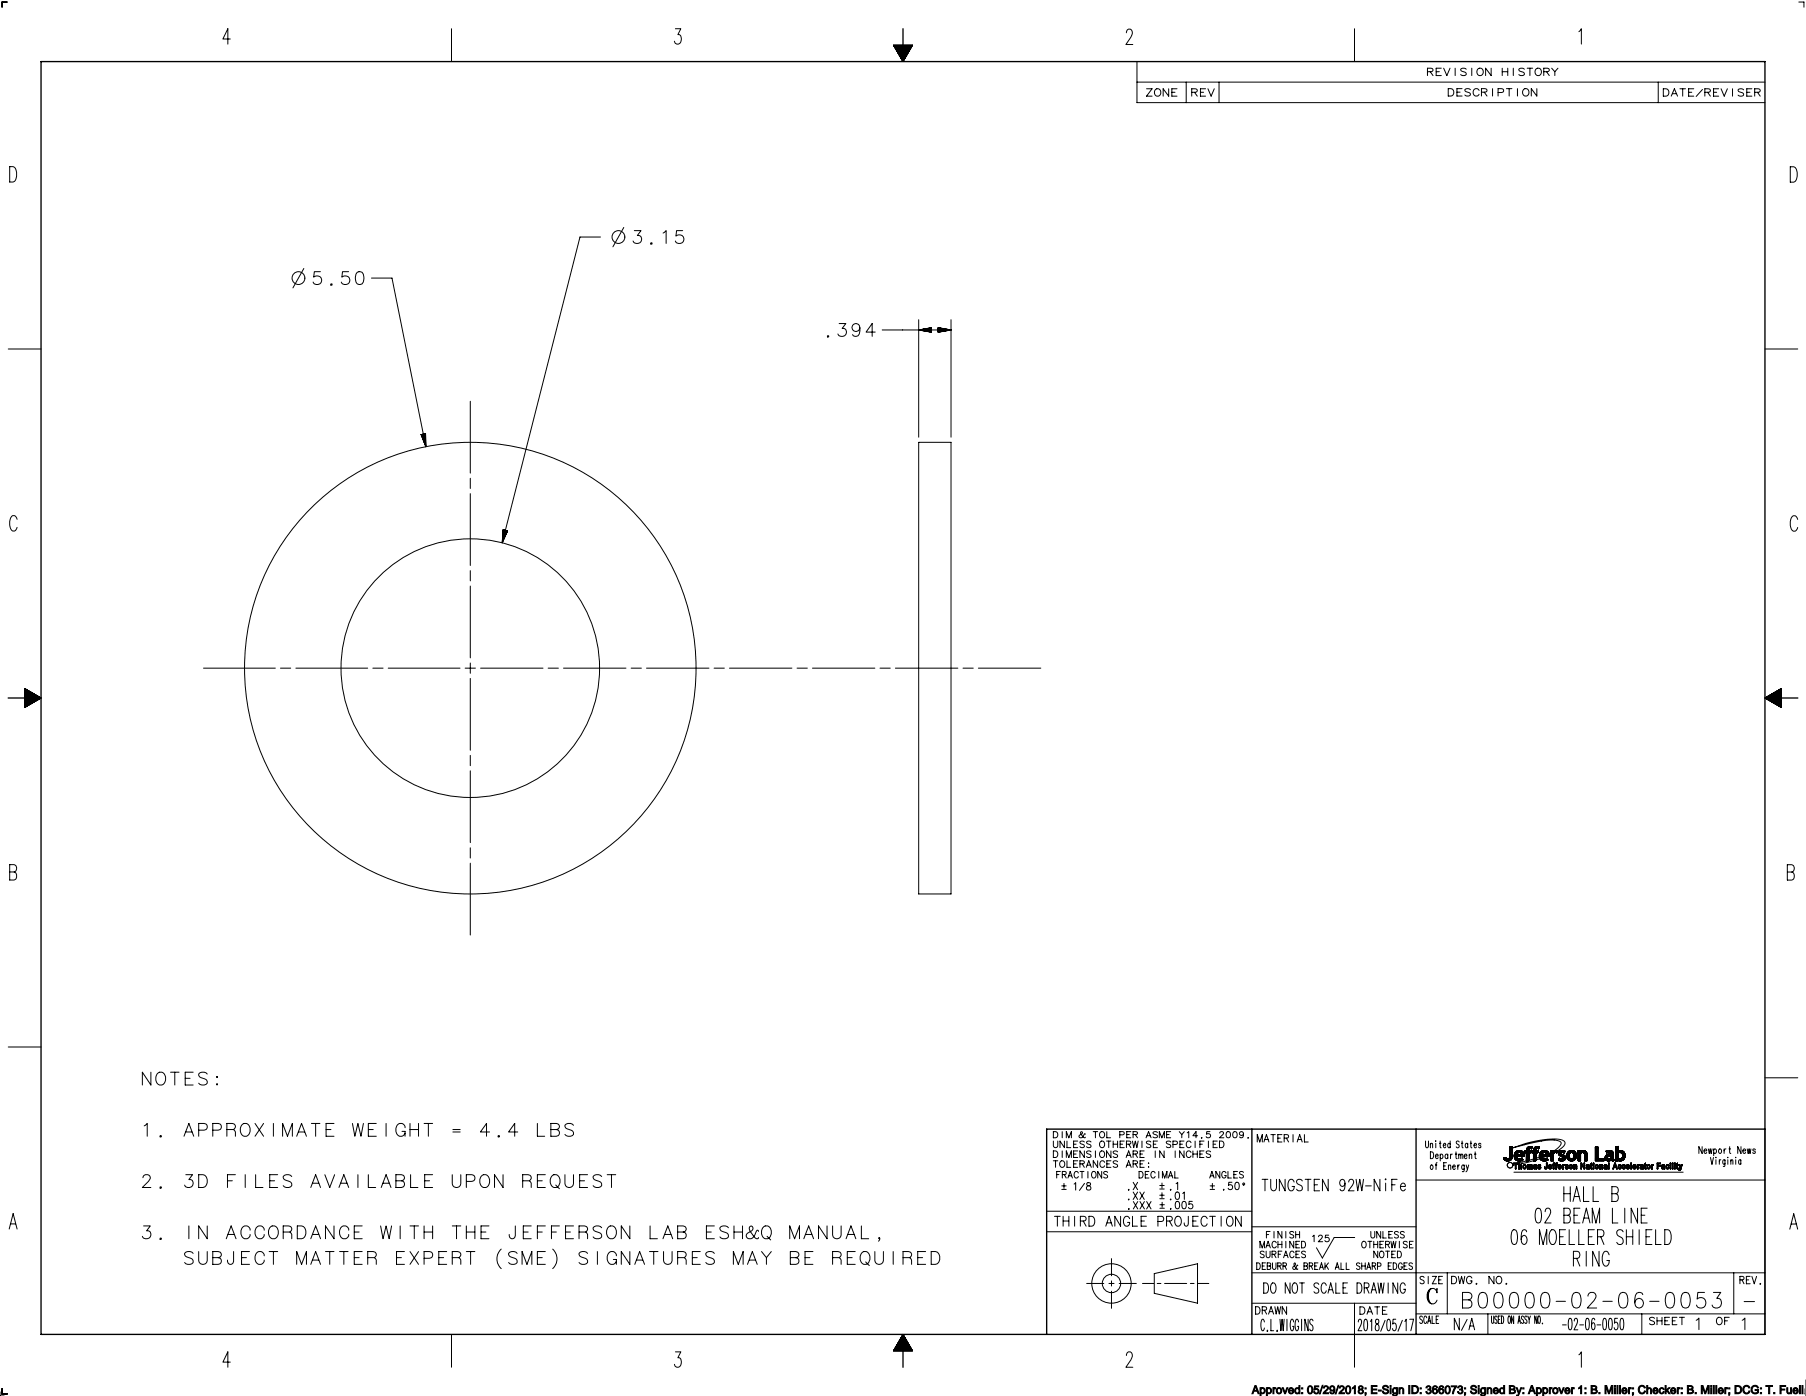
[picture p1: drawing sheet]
<svg xmlns="http://www.w3.org/2000/svg" width="559mm" height="432mm" viewBox="0 0 559 432" stroke-linecap="round" stroke-linejoin="round" font-family="sans-serif">
<defs><g id="words">
<text font-size="3.5" x="387.3" y="431.1">Approved: 05/29/2018; E-Sign ID: 366073; Signed By: Approver 1: B. Miller; Checker: B. Miller; DCG: T. Fuell</text>
</g></defs>
<g fill="none" stroke="#000" stroke-width=".31">
<path d="M2.2 .6h-1.6v1.6M71.3 12.1h-2.3l1.5-3.2v4.7M139.7 8.9v10.1M209 8.9h1.7l-1 1.8h.5a1.8 1.8 0 0 1-.3 2.9 .97 .97 0 0 1-1.2-.9M276.5 14h5.8l-2.9 5.1zM276.5 14.1h5.8M276.6 14.1h5.6M276.6 14.2h5.6M276.7 14.3h5.4M276.7 14.4h5.4M276.8 14.5h5.2M276.8 14.6h5.2"/>
<path d="M276.9 14.7h5M276.9 14.8h5M277 14.8h4.8M277 14.9h4.8M277.1 15h4.6M277.1 15.1h4.6M277.2 15.2h4.4M277.2 15.3h4.4M277.3 15.4h4.2M277.3 15.5h4.2M277.4 15.5h4M277.4 15.6h4"/>
<path d="M277.4 15.7h4M277.5 15.8h3.8M277.6 15.9h3.6M277.6 16h3.6M277.7 16.1h3.4M277.8 16.2h3.2M277.8 16.3h3.2M277.9 16.4h3M277.9 16.5h3M278 16.6h2.8M278 16.7h2.8M278.1 16.8h2.6"/>
<path d="M278.1 16.9h2.6M278.2 16.9h2.4M278.2 17h2.4M278.3 17.1h2.2M278.3 17.2h2.2M278.4 17.2h2M278.4 17.3h2M278.4 17.4h2M278.5 17.4h1.8M278.5 17.5h1.8M278.6 17.6h1.6M278.6 17.7h1.6"/>
<path d="M278.7 17.8h1.4M278.7 17.9h1.4M278.8 18h1.2M278.8 18.1h1.2M278.9 18.2h1M278.9 18.3h1M279 18.3h.8M279 18.4h.8M279.1 18.5h.6M279.1 18.6h.6M279.2 18.6h.4M279.2 18.7h.4"/>
<path d="M279.2 18.8h.4M279.3 18.8h.2M279.3 18.9h.2M279.4 19h.1M348.5 10.1l.2-.6a1.03 1.03 0 0 1 1.5-.2 1.03 1.03 0 0 1 0 1.5l-1.8 3h2.1M351.8 19v12.7h194.3M419.1 8.9v10.1M488.5 9.8l.8-.9v4.7M556.6 .6h1.6v1.6M351.8 25.4h194.3M354.8 27.5h1.7l-1.7 2.2h1.7M361.6 27.5v2.2l-1.7-2.2v2.2"/>
<path d="M362.6 28.5h1M364.2 27.5h-1.6v2.2h1.6M367 25.4v6.3M368.7 28.5l1.5-.1 .3-.5-.7-.4h-1.1v2.2M369.6 28.5l.9 1.2M371.4 28.5h1M373 27.5h-1.6v2.2h1.6M373.8 27.5l.9 2.2 1-2.2M377.2 25.4v6.3M441.7 22.2l1.4-.1 .3-.6-.6-.4h-1.1v2.3M442.5 22.2l.9 1.2M444.4 22.2h.9"/>
<path d="M446 21.1h-1.6v2.3h1.6M446.7 21.1l1 2.3 1-2.3M448.1 27.4h.9a1.18 1.18 0 0 1 .8 1.2 1.18 1.18 0 0 1-.8 1.1h-.9zM450.2 21.1v2.3M450.8 28.5h1M452.4 27.4h-1.6v2.3h1.6M453.7 21.4a1.02 1.02 0 0 0-1.7 .2l.2 .4 1.2 .4 .3 .7a1.22 1.22 0 0 1-1.7 0M455 27.7a1.02 1.02 0 0 0-1.8 .3l.3 .3 1.2 .4 .3 .7a1.22 1.22 0 0 1-1.8 0M455.4 21.1v2.3M457.6 28a1.08 1.08 0 0 0-1.4-.3 1.08 1.08 0 0 0-.3 1.5 1.08 1.08 0 0 0 1.4 .4l.3-.4M458.4 28.5l1.5-.1 .2-.5-.6-.5h-1.1v2.3M459.2 28.5l.9 1.2"/>
<path d="M461.4 21.1v2.3l-1.7-2.3v2.3M461.8 27.4v2.3M463.5 28.6l1.5-.1 .2-.6-.6-.5h-1.1v2.3M464.8 22.2h1.7M464.8 21.1v2.3M466.1 27.4h1.7M466.5 21.1v2.3M467 27.4v2.3M468.2 21.1v2.3M469.5 27.4v2.3M471.7 21.4a1.02 1.02 0 0 0-1.8 .2l.3 .4 1.2 .4 .3 .7a1.22 1.22 0 0 1-1.8 0M472.5 21.1h1.7"/>
<path d="M473.4 21.1v2.3M475.5 27.4v2.3l-1.7-2.3v2.3M477.7 22.2l1.4-.1 .3-.6-.6-.4h-1.1v2.3M478.5 22.2l.9 1.2M480.1 21.1l1 1.1v1.2M482.1 21.1l-1 1.1M513.1 25.4v6.3M514.7 27.5h.8a1.18 1.18 0 0 1 .9 1.1 1.18 1.18 0 0 1-.9 1.1h-.8zM517.1 29.7l1-2.2 1 2.2M517.5 29h1.2M519.8 27.5h1.7M520.6 27.5v2.2"/>
<path d="M522.5 28.5h1M524.1 27.5h-1.6v2.2h1.6M526.8 27.7l-2 2.2M527.5 28.5l1.5-.1 .2-.5-.6-.4h-1.1v2.2M528.4 28.5l.8 1.2M530.2 28.5h1M531.8 27.5h-1.6v2.2h1.6M532.5 27.5l1 2.2 1-2.2M536.1 27.5v2.2M539.5 27.8a1.02 1.02 0 0 0-1.7 .2l.2 .3 1.2 .5 .3 .6a1.22 1.22 0 0 1-1.7 0M540.5 28.5h1M542.1 27.5h-1.6v2.2h1.6"/>
<path d="M542.9 28.5l1.5-.1 .2-.5-.6-.4h-1.1v2.2M543.8 28.5l.8 1.2M3 51.5h1.1a3.1 3.1 0 0 1 .7 4.1l-.7 .7h-1.1zM553.9 51.6h1.1a3.1 3.1 0 0 1 .8 4.1l-.8 .6h-1.1zM185.8 73.3h-6.3l-24.1 94.6M193 70.4l-3.4 5.9M196.3 71.3h2l-1.1 1.5a1.27 1.27 0 0 1 1.4 1.5 1.27 1.27 0 0 1-1.8 1l-.5-.2-.4-.6M201.4 75.1h.4v.4h-.4zM205.2 72.1l.9-.8v4M211.2 71.3h-1.9l-.2 1.7a1.4 1.4 0 0 1 2.2 0 1.4 1.4 0 0 1-.3 2.1 1.4 1.4 0 0 1-2-.6M94 83.1l-3.4 5.9M99.1 84h-1.8l-.2 1.7a1.4 1.4 0 0 1 2.1 0 1.4 1.4 0 0 1-.3 2.1 1.4 1.4 0 0 1-2-.6"/>
<path d="M102.4 87.8h.3v.4h-.3zM107.9 84h-1.9l-.2 1.7a1.4 1.4 0 0 1 2.1 0 1.4 1.4 0 0 1-.3 2.1 1.4 1.4 0 0 1-2-.6M110.5 84.2a1.29 1.29 0 0 1 1.9 .6 3.3 3.3 0 0 1-.4 3 1.29 1.29 0 0 1-1.9-.6 3.3 3.3 0 0 1 .4-3zM114.9 86h6.4l10.5 52.2M284.3 98.9v36.3M294.3 98.9v36.3M2.5 107.9h10.2M256 103.9h.4v.3h-.4zM259.6 100.1h2.1l-1.1 1.5a1.27 1.27 0 0 1 1.3 1.5 1.27 1.27 0 0 1-1.7 .9l-.6-.1-.3-.6M266.1 101.4a1.23 1.23 0 0 1-1.7 1 1.23 1.23 0 0 1-.5-1.9 1.23 1.23 0 0 1 2 .1 3.6 3.6 0 0 1-.4 3.3 1.17 1.17 0 0 1-1.7-.4M270.8 102.7h-2.8l1.9-2.6v3.9M273 102.1h21.3"/>
<path d="M284.3 102.1l3.9-.7v1.4zM284.4 102.1h3.8M284.7 102h3.5M285 102.2h3.2M285.3 102.2h2.9M285.3 101.9h2.9M285.6 101.8h2.6M285.8 102.3h2.4M286.1 102.4h2.1M286.1 101.7h2.1M286.4 101.7h1.8M286.7 102.5h1.5"/>
<path d="M287 102.5h1.2M287 101.6h1.2M287.6 102.6h.6M287.6 101.5h.6M287.9 102.7h.3M287.9 101.4h.3M290.3 102.6h.6M290.3 102.5h1.5M290.3 102.3h2.4M290.3 102.2h3.2M290.3 101.4h.4M290.3 101.5h.6"/>
<path d="M290.3 101.5l1.2 .1M290.3 101.6l1.8 .1M290.3 101.7h2.1M290.3 101.8h2.7M290.3 101.9h2.9M290.3 101.9l3.5 .1M290.7 102.7h-.4M291.5 102.5l-1.2 .1M292.4 102.4h-2.1M293.2 102.2l-2.9 .1M294.1 102.1h-3.8M294.3 102.1l-4-.7v1.4"/>
<path d="M294.3 102.1l-4 .7M546.1 107.9h10.2M130.3 134.5l.1 .3M130.4 134.4l.2 .9M130.5 134.4l.3 1.2M130.6 134.4l.4 1.7M130.7 134.4l.5 2.3M130.8 134.3l.5 2.7M130.8 134.3l.7 3.2M130.9 134.3l.7 3.5M131.1 134.3l.7 3.4M131.3 134.2l.4 2.4"/>
<path d="M131.4 134.2l.3 1.8M131.4 134.2l.3 1.5M131.5 134.2l.2 .9M131.6 134.2l.1 .6M131.7 134.2h.1M131.7 134.2l.1 4M131.7 134.2l-1.4 .2 1.5 3.8M131.7 136.9l-.5-2.6 .5 3.2M145.5 124.1v22.2M284.3 136.8h10v139.7h-10zM145.5 147.9v3.2M145.5 152.7v22.2"/>
<path d="M5.3 160.6a1.08 1.08 0 0 0-1.1-1.1 1.08 1.08 0 0 0-1.1 1.1 3.3 3.3 0 0 0 .8 3.7 1.18 1.18 0 0 0 1.4-1.2M145.5 176.5v3.2M155.4 167.2l.8-3.2-.8 3.5M155.6 164.8l.2-.9-.2 1.5M155.7 163.9l1.3 .3M155.7 163.9l-.3 4M155.7 163.9v.1M155.7 163.9l-.1 .6M156 164l-.5 1.7M156.1 164l-.6 2.3M156.1 164l-.6 2.6M156.3 165.9l.4-1.7-.7 2.2"/>
<path d="M156.4 164.1l-.8 3.4M156.5 164.1l-.8 3.1M156.6 164.1l-.7 2.6M156.8 164.2l-.4 1.4M156.9 164.2l-.3 .9M157 164.2l-.2 .6M157 164.2v.1M157 164.2l-1.6 3.7M556.2 160.7a1.08 1.08 0 0 0-1-1.2 1.08 1.08 0 0 0-1.1 1.2 3.3 3.3 0 0 0 .8 3.6 1.18 1.18 0 0 0 1.3-1.1M145.5 181.3v22.2M7.6 216.4h4.2M7.6 216h4.8"/>
<path d="M7.6 215.9h5.1M7.6 215.8h5M7.6 215.7l4.8 .1M7.6 215.6l4.7 .1M7.6 215.6h4.5M7.6 215.5h4.5M7.6 215.4l4.3 .1M7.6 215.3l4.2 .1M7.6 215.2l4 .1M7.6 215.2h3.9M7.6 215.1h3.7M7.6 215l3.7 .1"/>
<path d="M7.6 214.9l3.5 .1M7.6 214.9h3.4M7.6 214.8h3.2M7.6 214.7h3.1M7.6 214.6l3 .1M7.6 214.6h2.9M7.6 214.5h2.7M7.6 214.4h2.6M7.6 214.3l2.4 .1M7.6 214.3h2.3M7.6 214.2h2.2M7.6 214.1h2"/>
<path d="M7.6 214l1.9 .1M7.6 213.9l1.8 .1M7.6 213.8l1.6 .1M7.6 213.8h1.5M7.6 213.7l1.4 .1M7.6 213.6l1.2 .1M7.6 213.5l1.1 .1M7.6 213.5h.9M7.6 213.4h.8M7.6 213.3l.7 .1M7.6 213.2l.6 .1M7.6 213.2h.4"/>
<path d="M7.6 213.1h.3M7.6 213h.1M7.6 218.8h.1M7.6 218.7h.3M7.6 218.2h1.1M7.6 217.7h1.9M7.6 217.4h2.6M7.6 216.9h3.4M7.8 218.7l-.2 .1M8 218.6h-.4M8.2 218.5l-.6 .1M8.3 218.4l-.7 .1"/>
<path d="M8.5 218.3l-.9 .1M8.6 218.3h-1M8.8 218.1l-1.2 .1M9 218l-1.4 .1M9.1 218h-1.5M9.3 217.9h-1.7M9.4 217.8h-1.8M9.7 217.7h-2.1M9.8 217.6h-2.2M9.9 217.5h-2.3M10.1 217.4h-2.5M10.3 217.3h-2.7"/>
<path d="M10.5 217.2h-2.9M10.6 217.1l-3 .1M10.8 217l-3.2 .1M10.9 216.9l-3.3 .1M11.1 216.8l-3.5 .1M11.3 216.7l-3.7 .1M11.4 216.6l-3.8 .1M11.6 216.6h-4M11.7 216.5h-4.1M11.9 216.3l-4.3 .1M12.1 216.3h-4.5M12.2 216.2h-4.6"/>
<path d="M12.4 216.1h-4.8M12.6 216h-5M12.7 215.9l-5.1-2.9v5.8M12.7 215.9l-5.1 2.9M63 206.7h22.2M86.8 206.7h3.2M91.5 206.7h22.3M115.4 206.7h3.1M120.1 206.7h22.2M143.9 206.7h3.2M145.5 205.1v3.2M145.5 209.8v22.3"/>
<path d="M148.7 206.7h19.3M169.6 206.7h3.2M174.4 206.7h19.3M195.3 206.7h3.1M200 206.7h19.4M220.9 206.7h3.2M225.7 206.7h19.3M246.6 206.7h3.2M251.4 206.7h19.3M272.3 206.7h3.2M277.1 206.7h19.3M298 206.7h3.1"/>
<path d="M302.7 206.7h19.3M546.1 215.9l5.1-2.9v5.8M546.1 215.9l5.1 2.9M546.1 215.9h5.1M546.2 216h5M546.2 215.8h5M546.4 216h4.8M546.4 215.8h4.8M546.4 216.1h4.8M546.5 215.7h4.7M546.6 216.2h4.6M546.7 215.6h4.5"/>
<path d="M546.7 216.3h4.5M546.7 215.5h4.5M546.9 216.3h4.3M546.9 215.5h4.3M547 216.4h4.2M547 215.4h4.2M547.1 216.5h4.1M547.2 215.3h4M547.2 216.6h4M547.3 215.2h3.9M547.4 216.6h3.8M547.5 215.1h3.7"/>
<path d="M547.5 216.7h3.7M547.7 216.8h3.5M547.7 215h3.5M547.8 216.9h3.4M547.8 214.9h3.4M547.9 216.9h3.3M548 214.8h3.2M548 217h3.2M548.1 214.7h3.1M548.2 217.1h3M548.2 214.7h3M548.3 217.2h2.9"/>
<path d="M548.3 214.6h2.9M548.5 217.3h2.7M548.5 214.5h2.7M548.6 217.4h2.6M548.6 214.4h2.6M548.7 217.4h2.5M548.8 214.4h2.4M548.9 217.5h2.3M548.9 214.3h2.3M549 217.6h2.2M549 214.2h2.2M549.1 217.7h2.1"/>
<path d="M549.2 214.1h2M549.3 217.7h1.9M549.3 214.1h1.9M549.4 217.8h1.8M549.4 214h1.8M549.5 217.9h1.7M549.6 213.9h1.6M549.7 218h1.5M549.7 213.8h1.5M549.8 218h1.4M549.8 213.8h1.4M550 218.1h1.2"/>
<path d="M550 213.7h1.2M550.1 218.2h1.1M550.1 213.6h1.1M550.2 218.3h1M550.3 213.5h.9M550.3 218.3h.9M550.4 213.4h.8M550.5 218.4h.7M550.5 213.4h.7M550.6 218.5h.6M550.6 213.3h.6M550.8 218.6h.4"/>
<path d="M550.8 213.2h.4M550.9 218.7h.3M550.9 213.1h.3M551 218.7h.2M551.1 213h.1M551.1 218.8h.1M145.5 233.7v3.1M145.5 238.4v22.2M3 269.7h1.4a1.37 1.37 0 0 1 .8 1.3 1.37 1.37 0 0 1-.8 1.2h-1.4v-4.8h1.4a1.21 1.21 0 0 1 .8 1.2 1.21 1.21 0 0 1-.8 1.1M145.5 262.2v3.2M145.5 267v22.2M553 269.7h1.4a1.37 1.37 0 0 1 .8 1.3 1.37 1.37 0 0 1-.8 1.2h-1.4v-4.7h1.4a1.21 1.21 0 0 1 .8 1.1 1.21 1.21 0 0 1-.8 1.1"/>
<path d="M2.5 323.8h10.2M46.7 331.6v4l-2.7-4v4M48.6 332.2a1.46 1.46 0 0 1 1.7-.5 1.46 1.46 0 0 1 .9 1.5 1.73 1.73 0 0 1-.3 1.8 1.73 1.73 0 0 1-1.9 .4 2.46 2.46 0 0 1-.4-3.2zM52.8 331.6h2.6M54.1 331.6v4M57.3 333.5h1.5M59.8 331.6h-2.5v4h2.5M64.1 332.2a1.74 1.74 0 0 0-2.6 0 1.01 1.01 0 0 0 .7 1.1l1.2 .4a.96 .96 0 0 1 .7 .8 .96 .96 0 0 1-.4 .9 1.82 1.82 0 0 1-2.2-.4M67 333.2l.2-.2 .1 .2-.1 .1zM67.2 335.2l.1 .2-.1 .2-.2-.2zM546.1 333.4h10.2M44.6 348.3l1-.8v4"/>
<path d="M49.5 351.3h.4v.3h-.4zM56.9 351.5l1.5-4 1.5 4M57.5 350.1h1.9M61.5 349.6h1.7a1.04 1.04 0 0 0 1-1.1 1.04 1.04 0 0 0-1-1h-1.7v4M65.8 349.6h1.7a1.04 1.04 0 0 0 1-1.1 1.04 1.04 0 0 0-1-1h-1.7v4M70.2 351.5v-4l2.3 .2a1 1 0 0 1-.2 1.7l.5 .7v1.4M70.2 349.4h2.1M74.7 348.1a1.46 1.46 0 0 1 1.7-.6 1.46 1.46 0 0 1 1 1.5 1.73 1.73 0 0 1-.4 1.9 1.73 1.73 0 0 1-1.9 .4 2.46 2.46 0 0 1-.4-3.2zM78.9 347.5l2.7 4M81.6 347.5l-2.7 4M84.6 347.5v4M87.4 351.5v-4l1.6 4 1.5-4v4"/>
<path d="M91.8 351.5l1.5-4 1.5 4M92.4 350.1h1.9M96.3 347.5h2.7M97.7 347.5v4M100.9 349.4h1.5M103.3 347.5h-2.4v4h2.4M109 347.5l.8 4 .9-4 1 4 .7-4M114 349.4h1.5M116.4 347.5h-2.4v4h2.4M119.5 347.5v4M125.3 348.8a1.42 1.42 0 0 0-1.5-1.4 1.42 1.42 0 0 0-1.3 1.6 1.73 1.73 0 0 0 .4 1.9 1.73 1.73 0 0 0 1.9 .4l.5-.8v-.6h-.9M125.3 350.5v1"/>
<path d="M126.9 349.4h2.6M126.9 347.5v4M129.5 347.5v4M131.2 347.5h2.7M132.5 347.5v4M140.1 350.1h2.3M140.1 349.4h2.3M151.5 350.1h-2.8l1.8-2.6v4M154.1 351.3h.4v.3h-.4zM160.2 350.1h-2.8l1.9-2.6v4M166.3 347.5v4h2.2M170.4 349.4h1.7a1.04 1.04 0 0 1 1 1 1.04 1.04 0 0 1-1 1.1h-1.7v-4l2.3 .2a.92 .92 0 0 1 0 1.5l-.6 .2"/>
<path d="M177.4 348.1a1.74 1.74 0 0 0-2.6 0 1.01 1.01 0 0 0 .8 1.1l1.1 .4a.96 .96 0 0 1 .7 .7 .96 .96 0 0 1-.3 1 1.82 1.82 0 0 1-2.3-.4M325.9 350h.7a.99 .99 0 0 1 .7 1 .99 .99 0 0 1-.7 .9h-.7zM325.9 356h.7a1.08 1.08 0 0 1 .7 1 1.08 1.08 0 0 1-.7 1h-.7zM325.9 352.9v1.5l.6 .6 .7-.3 .1-1.8M325.9 359h1.4M326.6 359v2.1M328.1 359.3l.2-.2a.95 .95 0 0 1 1.2 1 .95 .95 0 0 1-1.2 .9l-.4-.7zM328.7 350v1.9M328.7 356v2M329.3 352.9v2.1l-1.3-2.1v2.1M329.9 351.9v-1.9l.8 1.9 .8-1.9v1.9M329.9 358v-2l.8 2 .8-2v2"/>
<path d="M330.1 352.9v2.1h1.2M330.1 359v2.1h1.2M332.2 357h.8M332.2 353.9h.8M333.5 352.9h-1.3v2.1h1.3M333.5 356h-1.3v2h1.3M333.5 359h-1.3v2.1h1.3M335.5 353.2l-.5-.3-.9 .3 .2 .5 1.2 .7v.3l-.5 .3-.9-.3M335.5 356v2l-1.4-2v2M335.8 350.8l-.1-.1a2.14 2.14 0 0 1-1.5 1.2l-.4-.5 1-.7 .1-.4-.3-.3-.3 .3 .1 .5 .9 1 .4 .1 .1-.2M337.6 356.3l-.5-.3-.9 .3 .2 .5 1.2 .6v.3l-.5 .3-.9-.3M337.6 353.2l-.5-.3-.9 .3 .2 .5 1.2 .7v.3l-.5 .3-.9-.3"/>
<path d="M338.3 350h1.3M338.9 350v1.9M338.9 356v2M339.6 359v2.1l-1.3-2.1v2.1M340.4 356.3l.2-.2a.95 .95 0 0 1 1.2 .9 .95 .95 0 0 1-1.2 .9l-.4-.6zM340.4 353.2l.2-.2a.95 .95 0 0 1 1.2 1 .95 .95 0 0 1-1.2 .9l-.4-.7zM341.8 359.5a.76 .76 0 0 0-.9-.5 .76 .76 0 0 0-.6 .8v.5a.76 .76 0 0 0 .6 .8 .76 .76 0 0 0 .9-.5M342.4 352.9h1.3M342.5 350v1.9h1.1M343.1 352.9v2.1M343.7 359h-1.2v2.1h1.2M343.7 356v2l-1.3-2v2"/>
<path d="M344.4 353.9h1.4M344.4 352.9v2.1M345.8 356.3l-.5-.3-.9 .3 .2 .5 1.2 .6v.3l-.5 .3-.9-.3M345.8 359.3l-.5-.3-.9 .3 .2 .5 1.2 .7v.3l-.5 .3-.9-.3M345.8 352.9v2.1M346.5 351l1.2-.1 .1-.2-.1-.5-1.2-.2v1.9M346.6 353.9h.8M347.9 352.9h-1.3v2.1h1.3M348.4 358l.8-2 .8 2M348.5 353.9l1.2-.1 .1-.7-1.3-.2v2.1M348.6 350.9h.8M348.7 357.3h1"/>
<path d="M349.2 353.9l.7 1.1M349.9 350h-1.3v1.9h1.3M350.4 352.9l.4 2.1 .5-2.1 .5 2.1 .4-2.1M350.6 350.9l1.2-.1 .2-.4-.5-.4h-.9v1.9M350.6 357l1.2-.1 .1-.7-1.3-.2v2M351.3 350.9l.7 1M351.3 357l.7 1M352.7 357h.8M353.3 352.9v2.1M354 356h-1.3v2h1.3M354 359h-1.3v2.1h1.3M354.6 351.9l.8-1.9 .8 1.9"/>
<path d="M354.9 351.3h1M355.3 359.8h.2zM356.1 353.2l-.5-.3-.9 .3 .2 .5 1.2 .7v.3l-.5 .3-.9-.3M356.9 353.9h.7M357.4 356v2M358.1 350.3l-.5-.3-.8 .3 .1 .5 1.2 .6v.3l-.5 .2-.8-.2M358.1 352.9h-1.2v2.1h1.2M358.7 351.9v-1.9l.8 1.9 .8-1.9v1.9M360.2 356v2l-1.4-2v2M361 350.9h.7M362.2 350h-1.2v1.9h1.2M362.2 353.2l-.4-.3-.9 .3 .2 .5 1.1 .7v.3l-.4 .3-.9-.3"/>
<path d="M362.9 354l1.2-.1 .2-.3-.1-.5-1.3-.2v2.1M363.6 356v2M364.9 350l.8 .9v1M365.1 353.9h.8M366.4 352.9h-1.3v2.1h1.3M366.4 356v2l-1.4-2v2M366.4 350l-.7 .9M367.3 350.4l.5-.4v1.9M368.5 356.5a.76 .76 0 0 0-.8-.5 .76 .76 0 0 0-.7 .8v.5a.76 .76 0 0 0 .7 .7 .76 .76 0 0 0 .8-.5M368.5 353.4a.76 .76 0 0 0-.8-.5 .76 .76 0 0 0-.7 .8v.5a.76 .76 0 0 0 .7 .8 .76 .76 0 0 0 .8-.5M369.1 357h1.4M369.1 356v2"/>
<path d="M369.8 352.9v2.1M370.5 356v2M370.6 351.3h-1.5l1-1.3v1.9M371.3 357h.7M371.3 353.9h.7M371.7 351.8l.2 .2zM372.5 356h-1.2v2h1.2M372.5 352.9h-1.2v2.1M373.9 352.9v2.1M374.4 350h-1l-.1 .8a.72 .72 0 0 1 1.1 0 .72 .72 0 0 1-.2 1.1 .72 .72 0 0 1-1-.3M374.6 356.3l-.5-.3-.9 .3 .2 .5 1.2 .6v.3l-.5 .3-.9-.3M375.4 353.9h.8"/>
<path d="M376.6 352.9h-1.2v2.1h1.2M377.3 352.9h.7a1.08 1.08 0 0 1 .7 1.1 1.08 1.08 0 0 1-.7 1h-.7zM377.4 350.5l.4-.5 .6 .1 .2 .3-.3 .6-1 .9h1.4M379.7 350.1a.94 .94 0 0 1 1.1 .7 .94 .94 0 0 1-.7 1.1h-.1a1.16 1.16 0 0 1-.3-1.8zM381.7 350.1a.94 .94 0 0 1 1.2 .7 .94 .94 0 0 1-.7 1.1h-.2a1.16 1.16 0 0 1-.3-1.8zM384.7 350.7a.64 .64 0 0 1-.8 .5 .64 .64 0 0 1-.3-1 .64 .64 0 0 1 1.1 .1v.4a.9 .9 0 0 1-.7 1.2l-.4-.2M386.1 351.8l.2 .2zM389 353.2v-2.3l.8 2.3 .8-2.3v2.3M391.1 353.2l.8-2.3 .7 2.3M391.4 352.5h.9M393.2 350.9h1.4M393.9 350.9v2.3"/>
<path d="M395.4 352h.8M396.7 350.9h-1.3v2.3h1.3M397.3 352l1.2-.1 .1-.7-1.3-.3v2.3M398 352l.7 1.2M400.1 350.9v2.3M401.4 353.2l.7-2.3 .8 2.3M401.7 352.5h.9M403.6 350.9v2.3h1.2M441.1 352.9v1.5l.4 .6 .4-.3 .1-1.8M442.6 354l.3-.4 .3 .1 .1 1.3M442.6 353.6v1.4M442.6 356.3a1.13 1.13 0 0 1 1 .7 1.13 1.13 0 0 1-.3 1.3l-.7 .1z"/>
<path d="M444.1 357.6h.9l-.2-.5a.61 .61 0 0 0-.7 .6 .61 .61 0 0 0 .7 .6l.2-.2M444.3 352.8v.2zM444.3 353.6v1.4M444.7 359.6l-.4 .4v1.7M445.4 353.6h.5M445.6 352.9v1.7l.3 .4M445.6 357.3l.2-.2a.61 .61 0 0 1 .7 .6 .61 .61 0 0 1-.7 .6l-.2-.2M445.6 357v2.1M446.6 354.2h.8l-.2-.5a.67 .67 0 0 0-.7 .5 .67 .67 0 0 0 .4 .8l.5-.3M447.6 359.6h-.9v2.1h.9M448 357.3l-.2-.2a.61 .61 0 0 0-.7 .6 .61 .61 0 0 0 .7 .6l.2-.2M448 357v1.4"/>
<path d="M448.7 353.9l-.1-.2a.67 .67 0 0 0-.8 .5 .67 .67 0 0 0 .5 .8l.4-.3M448.7 352.9v2.1M448.8 357v1.4M449.4 357l-.4 .1-.2 .5M450.3 357h.5M450.5 356.3v1.7l.4 .4M451.4 357.4l.2-.4 .3 .1 .1 1.3M451.4 357v1.4M451.5 353.2a.48 .48 0 0 0-.8-.2 .48 .48 0 0 0 .1 .8l.6 .3 .1 .6-.3 .3-.6-.3M452 357.4l.2-.4 .4 .1v1.3M452.2 353.6h.4M452.4 352.9v1.7l.3 .4"/>
<path d="M453 357.6h.9l-.1-.5a.61 .61 0 0 0-.8 .6 .61 .61 0 0 0 .8 .6l.1-.2M454.1 353.9l-.1-.2a.67 .67 0 0 0-.7 .5 .67 .67 0 0 0 .4 .8l.4-.3M454.1 353.6v1.4M454.6 357.4l.4-.4 .3 .1 .1 1.3M454.6 357v1.4M454.9 353.6h.5M455.1 352.9v1.7l.3 .4M456.1 354.2h.7l-.1-.5a.67 .67 0 0 0-.7 .5 .67 .67 0 0 0 .4 .8l.4-.3M456.2 357h.5M456.4 356.3v1.7l.4 .4M458.2 353.9l-.3-.3-.3 .1v.4l.4 .2a.37 .37 0 0 1 .1 .7 .37 .37 0 0 1-.6-.3M465.3 358.3v.1"/>
<path d="M465.3 358l-.1 .1M465.3 358.4l.1 .1M465.4 358.5v.1M465.4 358l-.1 .2M465.4 358.6l.1 .1M465.5 358l-.2 .3M465.5 358.7l.1 .1M465.6 358.8l.1 .1M465.6 358l-.3 .4M465.7 358.9h.1M465.7 358l-.4 .4M465.8 358.9l.1 .1"/>
<path d="M465.8 358l-.4 .5M465.9 358h-.7l.1 .3M465.9 358v.1M465.9 359l.3 .1M465.9 358.1l-.5 .5M465.9 358.1l.1 .1M466 358.2l-.5 .5M466 358.2l.1 .1M466.1 358.3l-.5 .5M466.1 358.3l.1 .1M466.2 359.1h.1M466.2 358.4l-.6 .4"/>
<path d="M466.2 358.4h.1M466.2 358.4l-.5 .5M466.3 358.4h.1M466.3 359.1h.1M466.3 358.4l-.6 .5M466.4 358.4l-.6 .5M466.6 358.4l-.7 .6M466.6 359.1h-.2M466.6 358.4h-.2M466.7 358.4l-.7 .6M466.8 359.1h-.2M466.8 358.4l-.7 .6"/>
<path d="M466.8 358.4h-.2M467.1 358.1l-.3 .3M467.2 354.8v2.6M467.2 354.8h.8M467.2 357.4l-.1 .7M467.2 354.8h.1M467.3 358.9l-.5 .2M467.3 354.8l-.1 .1M467.4 354.8l-.2 .2M467.5 354.8l-.3 .3M467.7 354.8l-.5 .4M467.7 358.5l-.4 .4"/>
<path d="M467.8 358.4l-.5 .5M467.8 354.8l-.6 .6M467.8 358.3l-.7 .7M467.9 354.8l-.7 .7M467.9 358.1l-1 .9M467.9 357.9l-1.1 1.2M467.9 357.8l-1.2 1.3M467.9 357.8l-.1 .6M467.9 357.7l-1.3 1.4M467.9 357.6v.2M467.9 357.6l-1.5 1.5M468 357.5l-1.7 1.6"/>
<path d="M468 354.8v2.6M468 356.9l-.8 .9M468 357.1l-.9 1M468 354.8l-.8 .8M468 356.6l-.8 .8M468 355.6l-.8 .8M468 355.8l-.8 .9M468 357.4l-1.8 1.7M468 356.3l-.8 .8M468 356.8l-.8 .9M468 356l-.8 .9M468 355.5l-.8 .8"/>
<path d="M468 355.9l-.8 .9M468 357.3l-1.9 1.8M468 355.3l-.8 .8M468 355.4l-.8 .8M468 356.2l-.8 .8M468 355.1l-.8 .8M468 355l-.8 .8M468 355.2l-.8 .8M468 356.5l-.8 .8M468 357l-.8 .9M468 356.4l-.8 .8M468 354.8l-.8 .9"/>
<path d="M468 356.7l-.8 .8M468 355.7l-.8 .9M468 357.4l-.1 .2M468.1 355l4-1.3a24.5 24.5 0 0 1 11.3-1.1 1.13 1.13 0 0 1 .9 1 1.13 1.13 0 0 1-.7 1.2 34.3 34.3 0 0 1-13.5 5.3l-1.8 .3-.2-.4a42.8 42.8 0 0 0 13-4.2l1.5-1.3a.91 .91 0 0 0 .4-1.1 .91 .91 0 0 0-1-.6l-1.4-.2a30.6 30.6 0 0 0-8.8 1.5zM468.4 359.8h1.1v.2h-.4v1.5h-.2v-1.5h-.5zM468.5 357.5v.1M468.5 357.6v.2M468.5 357.3v.2M468.5 357.8l.1 .2M468.6 357.1l-.1 .2M468.6 358l.1 .3M468.6 356.8v.3"/>
<path d="M468.7 358.3v.1M468.7 358.4l.1 .1M468.8 358.5l.1 .2M468.9 358.7l.3 .2M469.2 358.9h.1M469.3 358.9l.2 .1M469.3 357.8l-.6 .6M469.3 357.8v.1M469.3 357.9l-.5 .6M469.3 357.9l.1 .1M469.3 357.1l-.7 .8M469.3 358l-.5 .5"/>
<path d="M469.4 358l-.5 .6M469.4 358v.1M469.4 356l-.7 .7M469.4 356l-.8 .8M469.4 358.1v.1M469.4 356.9l-.8 .9M469.4 358.1l-.5 .6M469.4 358.2l.1 .1M469.4 357.2l-.8 .8M469.4 358.2l-.5 .5M469.5 359h.2M469.5 358.3l-.5 .4"/>
<path d="M469.5 358.3h.1M469.5 356l-.9 .9M469.6 357.2l-1 .9M469.6 355.9l-.2 .1M469.6 358.3l-.5 .5M469.6 358.3l.1 .1M469.7 355.9h-.1M469.7 358.4h.1M469.7 358.4l-.6 .4M469.7 357.2l-1.1 1M469.7 359l.1 .1M469.7 355.9l-1.1 1.1"/>
<path d="M469.7 358.4l-.5 .5M469.8 357.2l-1.1 1.1M469.8 356.5l-.5 .7h1.5v-.2M469.8 358.4l-.5 .5M469.8 358.4h.1M469.8 359.1h.1M469.8 355.9l-1.2 1.3M469.9 355.9h-.2M469.9 357.2l-1.2 1.1M469.9 358.4l.1 .1M469.9 358.4l-.6 .5M469.9 356.5h-.1"/>
<path d="M469.9 359.1h.2M470 355.9l-1.5 1.4M470 358.5h.1M470 357.2l-.6 .5M470 358.5l-.6 .5M470.1 355.9h-.2M470.1 355.9h.1M470.1 355.9l-1.6 1.5M470.1 358.5h.2M470.1 356.5h.1M470.1 356.5h-.2M470.1 358.5l-.6 .5"/>
<path d="M470.1 357.2l-.6 .5M470.2 355.9l-1.7 1.6M470.2 355.9h.1M470.2 357.2l-.6 .5M470.2 358.5l-.6 .5M470.2 356.5l.3 .1M470.3 355.9l-1.8 1.7M470.3 355.9h.1M470.3 357.2l-.6 .5M470.3 359.1h-.2M470.3 358.5l-.6 .5M470.4 355.9l-1.9 1.8"/>
<path d="M470.4 355.9h.1M470.4 357.2l-.6 .5M470.5 358.4l-.7 .7M470.5 355.9l-.7 .6M470.5 358.4l-.2 .1M470.5 356.6h.1M470.5 355.9l.1 .1M470.5 357.2l-.6 .5M470.6 355.9l-.7 .6M470.6 359l-.3 .1M470.6 358.4l-.7 .7M470.6 356.6l.1 .1"/>
<path d="M470.6 356h.1M470.6 356l-.6 .5M470.6 357.2l-.6 .5M470.7 359h-.1M470.7 356.7l.1 .2M470.7 356l-.6 .5M470.7 356h.1M470.8 356.9v.1M470.8 357.2l-.7 .5M470.8 358.3l-.3 .1M470.8 356l-.6 .5M470.8 358.3l-.9 .8"/>
<path d="M470.8 356l.2 .1M470.9 356.1l-.6 .4M470.9 358.2l-.1 .1M470.9 358.2l.3 .6M470.9 358.2l-.8 .9M470.9 358.2h.1M470.9 356.1l-.5 .4M471 358.3l-.8 .8M471 358.9l-.3 .1M471 358.4l-.7 .7M471 356.1l.1 .1M471 356.1l-.5 .5"/>
<path d="M471 358.4l-.6 .7M471.1 356.2l-.5 .4M471.1 358.5l-.6 .5M471.1 356.2v.1M471.1 358.6l-.4 .4M471.1 356.2l-.4 .5M471.1 358.7l-.3 .3M471.1 356.3h.1M471.2 356.3l-.5 .5M471.2 358.8l-.2 .1M471.2 356.3l.1 .1M471.2 356.4l-.4 .5"/>
<path d="M471.3 356.4v.1M471.3 356.4l-.5 .6M471.3 356.5l-.5 .6M471.3 356.5l.1 .1M471.4 356.6l-1.2 1.1M471.4 356.6l.1 .2M471.4 356.6l-1 1.1M471.4 356.7l-.9 1M471.5 356.8v.1M471.5 356.8l-.9 .9M471.5 356.9v.1M471.5 356.9l-.8 .8"/>
<path d="M471.5 357l-.7 .7M471.5 357.6l-2.2 .2M471.5 357v.1M471.5 357.5v.1M471.5 357.5l-.2 .2M471.5 357l-.6 .7M471.5 357.1l.1 .2M471.6 357.2l-.6 .5M471.6 357.4l-.1 .1M471.6 357.4l-.4 .3M471.6 357.3v.1M471.6 357.3l-.5 .4"/>
<path d="M471.6 357.3h.1M471.8 355.9v.6M471.8 355.9h.5M471.8 356.5h.5v2.5M471.9 355.9l-.1 .1M472 355.9l-.2 .2M472.1 355.9l-.3 .3M472.2 355.9l-.4 .4M472.3 359h.7M472.3 355.9h.1M472.3 355.8v.1M472.3 355.7v.1"/>
<path d="M472.3 355.6v.1M472.3 355.6h.1M472.4 355.5l-.1 .1M472.4 355.4v.1M472.5 355.2l-.1 .2M472.5 355.2h.1M472.5 355.1v.1M472.6 355.1h-.1M472.6 355v.1M472.7 355h-.1M472.8 354.8l-.1 .2M472.9 354.8h-.1"/>
<path d="M472.9 354.8l-.4 .4M472.9 354.8h.1M473 354.8h-.1M473 355.9h.1M473 355.8l-.7 .8M473 355.8v.1M473 355.8h.1M473 355.9h.6M473 355.7v.1M473 355.7h.1M473 357.1l-.7 .8M473 357l-.7 .8"/>
<path d="M473 358.5l-.5 .5M473 358l-.7 .8M473 357.2l-.7 .8M473 357.3l-.7 .8M473 356.7l-.7 .8M473 359h.1M473 358.6l-.4 .4M473 358.3l-.7 .7M473 356.8l-.7 .8M473 356.9l-.7 .8M473 358.8l-.2 .2M473 357.8l-.7 .8"/>
<path d="M473 358.4l-.6 .6M473 358.9l-.2 .1M473 358.2l-.7 .8M473 357.6l-.7 .7M473 357.9l-.7 .8M473 358.1l-.7 .8M473 357.4l-.7 .9M473 357.6l-.7 .9M473 355.7l-.8 .8M473 355.6v.1M473 355.6h.1M473.1 354.7l-.1 .1"/>
<path d="M473.1 355.5l-.1 .1M473.1 355.5l-1 1M473.1 355.9l-.8 .8M473.1 355.5h.1M473.1 354.7h.1M473.1 354.7l-.7 .7M473.2 355.4l-.1 .1M473.2 355.9l-.9 .9M473.2 355.4h.1M473.2 354.7h-.1M473.2 354.7l-.9 .9M473.2 354.7h.1"/>
<path d="M473.3 355.3l-.1 .1M473.3 355.3h.1M473.3 354.7h-.1M473.3 355.9l-1 1M473.3 354.7h.1M473.4 355.3h-.1M473.4 354.7l-1.1 1M473.4 355.3h.1M473.4 355.9l-1.1 1.2M473.4 355.2v.1M473.4 354.7h-.1M473.4 354.7h.1"/>
<path d="M473.5 355.2h-.1M473.5 354.7l-1.2 1.1M473.5 354.7h.1M473.5 355.2h.1M473.5 355.9l-1.2 1.2M473.6 355.2v.1M473.6 354.7l-1.8 1.7M473.6 354.7h.1M473.6 355.3h.1M473.6 355.9l-1.3 1.4M473.6 356.5h-.6v2.5M473.6 356.5h.1"/>
<path d="M473.6 356.4l-.1 .1M473.6 355.9v.6M473.6 356l-.4 .5M473.6 356.2l-.3 .3M473.6 356.3l-.2 .2M473.6 355.9l-1.3 1.5M473.6 354.7h.2M473.7 355.3h.1M473.7 354.7l-1.9 1.8M473.8 354.7h.1M473.8 354.7l-2 1.8M473.8 355.3h.1"/>
<path d="M473.9 354.7l-1.9 1.8M473.9 355.3h.1M473.9 354.7h.1M473.9 355.2l-.1 .1M473.9 355.2v.1M473.9 354.7l-.6 .6M473.9 354.7l.1 .1M474 355.1l-.2 .2M474 355h.1M474 354.8h.1M474 354.9l-.3 .4M474 354.9h.1"/>
<path d="M474 356.5h.5v2.5M474 354.8l-.6 .4M474.1 354.8l-.5 .4M474.1 354.8h.1M474.1 355.9l-.1 .1M474.1 354.8l-.2 .5M474.2 355.9l-.2 .2M474.3 355.9l-.3 .3M474.4 355.9l-.4 .4M474.5 355.9h-.5v.6M474.5 359h.7M474.5 355.9h.1"/>
<path d="M474.5 355.8v.1M474.5 355.7v.1M474.5 355.6v.1M474.6 355.5l-.1 .1M474.6 355.4v.1M474.6 355.3v.1M474.6 355.3h.1M474.7 355.2l-.1 .1M474.7 355.1v.1M474.7 355.1h.1M474.8 355l-.1 .1M474.9 354.9l-.1 .1"/>
<path d="M474.9 354.9h.1M475 354.9h-.1M475 354.8v.1M475 354.8h.1M475.1 354.8h-.1M475.1 354.8l-.4 .4M475.2 354.8h-.1M475.2 355.9h.1M475.2 355.8v.1M475.2 355.8l-.7 .8M475.2 355.8h.1M475.2 355.9h.6"/>
<path d="M475.2 355.7v.1M475.2 355.7l-.8 .8M475.2 354.7v.1M475.2 355.7h.1M475.2 359h-.1M475.2 358.2l-.7 .8M475.2 356.9l-.7 .8M475.2 358.5l-.5 .5M475.2 357l-.7 .8M475.2 358.9l-.2 .1M475.2 358.1l-.7 .8M475.2 356.8l-.7 .8"/>
<path d="M475.2 358l-.7 .8M475.2 357.1l-.7 .8M475.2 358.3l-.7 .7M475.2 357.9l-.7 .8M475.2 357.2l-.7 .8M475.2 356.7l-.7 .8M475.2 358.8l-.3 .2M475.2 357.7l-.7 .8M475.2 357.6l-.7 .8M475.2 358.4l-.6 .6M475.2 357.8l-.7 .8M475.2 358.6l-.4 .4"/>
<path d="M475.2 357.4l-.7 .9M475.2 357.3l-.7 .8M475.2 354.7h.1M475.2 355.5v.2M475.3 355.5l-1 1M475.3 355.9l-.8 .8M475.3 355.5h.1M475.3 354.7h-.1M475.3 354.7l-.7 .7M475.3 355.4v.1M475.3 355.4h.1M475.4 355.9l-.9 .9"/>
<path d="M475.4 355.4h-.1M475.4 354.7h-.1M475.4 355.4h.1M475.4 355.3v.1M475.4 354.7h.1M475.4 354.7l-.9 .9M475.5 355.3h-.1M475.5 354.7h-.1M475.5 355.9l-1 1M475.5 355.3h.1M475.5 354.7h.1M475.5 354.7l-1 1"/>
<path d="M475.6 355.3h-.1M475.6 354.7h-.1M475.6 355.9l-1.1 1.1M475.6 354.7h.1M475.6 355.2v.1M475.7 354.7l-1.2 1.1M475.7 354.7h.1M475.7 355.2h.1M475.7 355.2h-.1M475.7 355.9l-1.2 1.3M475.8 355.2v.1M475.8 354.7l-1.8 1.7"/>
<path d="M475.8 354.7h.1M475.8 355.3h.1M475.8 355.9l-1.3 1.4M475.8 355.9l-1.3 1.5M475.8 356.5h-.6v2.5M475.8 355.9v.6M475.8 356.3l-.2 .2M475.8 356.4l-.1 .1M475.8 356.2l-.3 .3M475.8 356.5h.1M475.8 356l-.5 .5M475.9 354.7l-1.9 1.8"/>
<path d="M475.9 355.3h.1M475.9 354.7h.1M475.9 355.3l.2-.1-.1 .1M476 354.7l-2 1.8M476 355.3h.1M476 354.7h.1M476 354.7l-1.9 1.8M476.1 354.7h.1M476.1 355.2l-.1 .1M476.1 355.2v.1M476.1 354.7l.1 .1M476.1 354.7l-.6 .6"/>
<path d="M476.2 354.8h.1M476.2 354.9v.1M476.2 354.9l-.4 .4M476.2 354.8l-.5 .4M476.3 354.8l-.3 .5M476.3 354.8h.1M476.3 357.5v.1M476.3 357.6v.2M476.3 357.3v.2M476.3 357.8v.1M476.3 357.9l.1 .1M476.3 357.1v.2"/>
<path d="M476.4 358v.2M476.4 356.8l-.1 .3M476.4 358.2l.1 .1M476.5 358.3v.1M476.5 356.7l-.1 .1M476.5 358.4l.1 .1M476.6 358.5v.1M476.6 358.6l.1 .1M476.7 358.7h.1M476.8 358.7l.1 .1M476.9 358.8l.1 .1M477 358.9h.1"/>
<path d="M477 358.9l.1 .1M477.1 357.8l-.6 .6M477.1 357.8v.1M477.1 357.9l-.5 .6M477.1 357.9v.1M477.1 356.1l-.6 .6M477.1 357.1l-.8 .8M477.1 358l-.5 .5M477.1 358l-.5 .6M477.1 358l.1 .1M477.1 359h.1M477.2 358.1v.1"/>
<path d="M477.2 356.9l-.9 .9M477.2 358.1l-.5 .6M477.2 358.2l.1 .1M477.2 357.2l-.8 .8M477.2 358.2l-.5 .5M477.2 359h.2M477.3 358.3l-.5 .4M477.3 358.3h.1M477.3 356l-.9 .9M477.3 357.2l-.9 .9M477.3 355.9l-.8 .8M477.4 359h.1"/>
<path d="M477.4 358.3l-.6 .5M477.4 358.3v.1M477.4 358.4h.1M477.4 358.4l-.5 .4M477.4 357.2l-1 1M477.5 359l.1 .1M477.5 355.9l-1.1 1.1M477.5 358.4l-.5 .5M477.5 358.4h.1M477.5 357.2l-1.1 1.1M477.5 355.9h-.2M477.6 358.4l-.6 .5"/>
<path d="M477.6 358.4h.1M477.6 359.1h.1M477.6 355.9l-1.3 1.3M477.6 355.9h-.1M477.6 357.2l-1.1 1.1M477.7 358.4l.1 .1M477.7 358.4l-.6 .5M477.7 359.1h.1M477.7 355.9l-1.4 1.4M477.7 355.9h-.1M477.8 357.2l-.7 .5M477.8 358.5l-.6 .5"/>
<path d="M477.8 355.9h-.1M477.8 355.9h.2M477.8 355.9l-1.5 1.5M477.8 358.5h.1M477.8 356.5l-.5 .1-.2 .6h1.5v-.2M477.8 356.5h.2M477.9 358.5l-.6 .5M477.9 357.2l-.7 .5M478 355.9l-1.7 1.6M478 355.9h.1M478 359.1h-.2M478 357.2l-.6 .5"/>
<path d="M478 358.5l-.7 .5M478 356.5h.2M478 355.9l-1.7 1.7M478.1 355.9h.2M478.1 357.2l-.6 .5M478.1 358.5l-.7 .5M478.1 355.9l-1.8 1.8M478.1 358.5h-.2M478.2 356.5l.1 .1M478.2 358.5l-.7 .6M478.2 357.2l-.6 .5M478.2 359.1h-.2"/>
<path d="M478.2 355.9l-.7 .6M478.3 356.6l.2 .3M478.3 355.9l.1 .1M478.3 357.2l-.6 .5M478.3 358.4l-.2 .1M478.3 355.9l-.6 .6M478.4 358.4l-.8 .7M478.4 356h.1M478.4 356l-.6 .5M478.4 357.2l-.6 .5M478.4 359l-.2 .1M478.5 356l-.6 .5"/>
<path d="M478.5 356h.1M478.5 356.9l.1 .1M478.5 357.2l-.6 .5M478.5 359h-.1M478.6 358.3l-.3 .1M478.6 356l-.6 .5M478.6 358.3l-.9 .8M478.6 356l.1 .1M478.6 356.1l-.5 .4M478.7 356.1h.1M478.7 358.2h.1M478.7 358.2l-.1 .1"/>
<path d="M478.7 358.2l-.9 .9M478.7 358.2l.3 .6M478.7 356.1l-.5 .4M478.7 358.3h.1M478.7 358.3l-.8 .8M478.7 358.3l-.7 .8M478.8 356.1v.1M478.8 356.1l-.5 .5M478.8 358.4l-.6 .7M478.8 356.2l-.5 .4M478.8 358.5l-.5 .5M478.8 356.2l.1 .1"/>
<path d="M478.9 358.6l-.5 .4M478.9 356.2l-.5 .5M478.9 358.7l-.3 .3M478.9 356.3h.1M478.9 356.3l-.4 .5M478.9 358.7l-.1 .2M479 356.3l-.5 .5M479 358.8l-.5 .2M479 356.3l.1 .1M479 356.4l-.5 .5M479.1 356.4l-.5 .6M479.1 356.4v.1"/>
<path d="M479.1 356.5l-.5 .6M479.1 356.5l.1 .1M479.1 356.6l-1.1 1.1M479.2 356.6v.1M479.2 356.6l-1.1 1.1M479.2 356.7v.1M479.2 356.7l-1 1M479.2 356.8l.1 .1M479.2 356.8l-.9 .9M479.3 357.7l-2.2 .1M479.3 357.7h.1M479.3 356.9v.1"/>
<path d="M479.3 356.9l-.9 .8M479.3 357.6l-.1 .1M479.3 357.6v.1M479.3 356.9l-.8 .8M479.3 357.6h.1M479.3 357v.1M479.3 357.5v.1M479.3 357.5l-.2 .2M479.3 357l-.6 .7M479.3 357.1v.2M479.3 357.2l-.5 .5M479.3 357.4v.1"/>
<path d="M479.3 357.4l-.3 .3M479.3 357.3v.1M479.3 357.3l-.4 .4M479.3 357.3h.1M479.9 355.9h.7M479.9 359h.7M479.9 355.9v3.1M479.9 355.9h.1M480 355.9l-.1 .1M480.1 355.9l-.2 .2M480.2 355.9l-.3 .3M480.3 355.9l-.4 .4"/>
<path d="M480.4 355.9l-.5 .5M480.5 355.9l-.6 .6M480.6 360h.1M480.6 355.9l-.7 .8M480.6 358.6l-.4 .4M480.6 356.1l-.7 .8M480.6 357.3v1.7M480.6 357.9l-.7 .8M480.6 357.4l-.7 .8M480.6 358.9l-.1 .1M480.6 357.8l-.7 .8M480.6 357.5l-.7 .8"/>
<path d="M480.6 356l-.7 .8M480.6 358.1l-.7 .8M480.6 358.2l-.7 .8M480.6 358.4l-.6 .6M480.6 357.6l-.7 .8M480.6 358l-.7 .8M480.6 358.7l-.3 .3M480.6 357.3l-.7 .8M480.6 357.7l-.7 .8M480.6 358.5l-.5 .5M480.6 358.8l-.2 .2M480.6 359h.1"/>
<path d="M480.6 359.9h.1M480.6 357.2v.1M480.6 357.1l-.7 .9M480.7 359.8l-.1 .1M480.7 357l-.8 .9M480.7 357l-.1 .2M480.7 359.8h.1M480.7 356.9v.1M480.7 356.9l-.8 .8M480.8 359.8h-.1M480.8 359.7v.1M480.8 360h.1"/>
<path d="M480.9 356l-1 1M480.9 359.9l-.1 .1M480.9 359.7h-.1M480.9 359.9h.1M480.9 359.7h.1M481 359.7h.1M481 359.9h.1M481 359.7v.1M481.1 356.5l-.4 .4M481.1 359.8l-.1 .1M481.1 359.8h.1M481.1 355.9l-1.2 1.2"/>
<path d="M481.1 355.9l-.5 .3v-.3M481.2 355.9h-.1M481.2 355.9l-1.3 1.3M481.3 356.5h-.2M481.3 356.5h.1M481.3 355.9h-.1M481.3 355.9l-1.4 1.4M481.4 360h.1M481.4 359.9v.1M481.4 359.9h.1M481.4 355.9h-.1M481.4 355.9h.1"/>
<path d="M481.4 356.5l.2 .1M481.4 355.9l-1.5 1.5M481.5 359.8h.1M481.5 355.9h.2M481.6 355.9l-1.7 1.6M481.6 359.8h-.1M481.6 359.7v.1M481.6 356.6h.1M481.7 359.9l-.1 .1M481.7 359.7h-.1M481.7 355.9h.1M481.7 355.9l-1.8 1.7"/>
<path d="M481.7 359.7h.1M481.7 356.6h.1M481.7 359.9h.1M481.7 355.9l-.7 .6M481.7 356.5l-.1 .1M481.8 359.9h.1M481.8 355.9h.1M481.8 359.7v.1M481.8 355.9l-.6 .6M481.8 359.8v.1M481.8 359.8h.1M481.9 359.8h-.1"/>
<path d="M481.9 356.2l-.3 .3M481.9 355.9l-.6 .6M481.9 355.9l.1 .1M482 356l-.5 .5M482 356l-.3 .6M482 356l-.6 .5M482 356h.1M482.2 356.7v.1M482.2 356.8v.1M482.2 356.6v.1M482.2 356.9h.1M482.2 358.8l.1 .1"/>
<path d="M482.2 358.8h.1M482.3 356.5l-.1 .1M482.3 356.9v.1M482.3 357v.1M482.3 357.1l.1 .1M482.3 358.9h.1M482.3 358.6l-.1 .2M482.4 357.2l.1 .1M482.4 358.9l.2 .1M482.5 357.3v.1M482.5 358.3l-.2 .3 .3-.3M482.5 358.2l-.2 .6 .4-.4"/>
<path d="M482.5 358.2l.1 .1M482.5 356.1l-.2 .4M482.5 356.1l-.1 .2M482.5 357.4h.1M482.5 358.3l-.1 .1M482.6 358.3l.1 .1M482.6 359h.1M482.6 357.4l.1 .1M482.7 357.5h.1M482.7 358.4h.1M482.7 359h.1M482.7 358.4l-.5 .4"/>
<path d="M482.8 357.5l.1 .1M482.8 356l-.3 .1M482.8 358.4h.1M482.8 359l.1 .1M482.8 356l-.5 .5M482.8 358.4l-.5 .5M482.8 358.4l.1 .1M482.9 359.1h.1M482.9 358.5l-.5 .4M482.9 358.5h.1M482.9 355.9l-.1 .1M482.9 357.6l.2 .1"/>
<path d="M482.9 355.9l-.7 .7M483 359.1h.1M483 356.7v.1M483 356.8h.1M483 356.7h.1M483 356.8l-.5 .5M483 356.7l-.5 .6M483 358.5h.1M483 356.6v.1M483 358.5l-.5 .4M483 356.8v.1M483 356.9l-.5 .4"/>
<path d="M483 356.6h.1M483 356.9h.1M483.1 356.5l-.1 .1M483.1 358.5h.1M483.1 356.9v.1M483.1 356.5h.1M483.1 355.9l-.9 .8M483.1 358.5l-.6 .5M483.1 357h.1M483.1 357l-.5 .4M483.1 357.7h.1M483.1 355.9h-.2"/>
<path d="M483.2 357l-.6 .4M483.2 357h.1M483.2 357.7h.1M483.2 356.5h-.1M483.2 355.9l-1 .9M483.2 358.5l-.6 .5M483.2 355.9h-.1M483.2 357l-.5 .5M483.2 357.7l.1 .1M483.2 357l.1 .1M483.3 356.4l-.1 .1M483.3 358.5h-.1"/>
<path d="M483.3 357.1h.1M483.3 358.5l-.6 .5M483.3 357.8h.1M483.3 357.1l-.5 .4M483.3 355.9l-1 1M483.3 355.9h.2M483.3 355.9h-.1M483.3 359.1h-.2M483.4 356.4h-.1M483.4 356.4l.1 .1M483.4 357.8h.1M483.4 357.1l-.6 .5"/>
<path d="M483.4 357.8v.1M483.4 357.1l.1 .1M483.4 355.9l-1.1 1.1M483.4 358.5l-.6 .5M483.4 359.1h-.1M483.4 357.9h.1M483.5 357.1l-.6 .5M483.5 358.5h-.2M483.5 357.2h.1M483.5 357.9h.1M483.5 358.5h.1M483.5 355.9l-1.2 1.2"/>
<path d="M483.5 357.9l.1 .1M483.5 355.9h.1M483.5 356.5h.1M483.5 357.2l-.5 .4M483.5 358.4v.1M483.5 359.1h-.1M483.6 358h.1M483.6 358v.1M483.6 356.5h.1M483.6 355.9l-1.2 1.3M483.6 357.2l-.5 .5M483.6 358.3l-.1 .1"/>
<path d="M483.6 358.1h.1M483.6 355.9h.1M483.6 357.2l.1 .1M483.6 358.3h.1M483.6 358.1v.1M483.6 358.2h.1M483.6 358.2v.1M483.7 357.2l-.6 .5M483.7 356.5h.1M483.7 355.9l-1.3 1.3M483.7 357.3h.1M483.7 355.9l.3 .1"/>
<path d="M483.8 357.3l-.6 .4M483.8 356.5h.1M483.8 357.3h.1M483.8 355.9l-.6 .6M483.8 356.5l.1 .1M483.8 359l-.3 .1M483.8 357.3l-.5 .5M483.9 357.3v.1M483.9 356l-.6 .4M483.9 356.6h.1M483.9 357.4l-.5 .4M483.9 357.4l.2 .1"/>
<path d="M484 356.6h.1M484 356l-.6 .4M484 357.4l-.6 .5M484 356h.1M484 357.4l-.5 .5M484.1 356l-.6 .5M484.1 357.5h.1M484.1 358.8l-.3 .2M484.1 356.4l-.2 .2M484.1 357.5l-.5 .5M484.1 356l-.5 .5M484.1 356l.1 .1"/>
<path d="M484.1 357.5l.1 .1M484.1 357.5l-.5 .6M484.1 358.8h.1M484.2 356.3l-.3 .3M484.2 357.5l-.6 .7M484.2 357.6h.1M484.2 356.2h.1M484.2 358.7l-.1 .1M484.2 356.1l-.5 .4M484.2 356.1l-.4 .4M484.2 357.6l.1 .1M484.2 356.1l-.2 .5"/>
<path d="M484.2 356.1h.1M484.2 357.6l-.6 .7M484.2 358.7h.1M484.3 357.7h.1M484.3 357.7l-1.4 1.4M484.3 357.7v.1M484.3 357.7l-1.3 1.4M484.3 357.8l.1 .1M484.3 357.8l-1.2 1.3M484.3 358.5l-.4 .5M484.4 357.9l-1.2 1.2M484.4 357.9v.1"/>
<path d="M484.4 358.3l-.7 .7M484.4 358l-1.1 1.1M484.4 358v.1M484.4 358.3l-.2 .4M484.4 358.1v.1M484.4 358.2v.1M484.4 358.1l-1 1M484.4 358.2l-.9 .9M484.8 357.5v.2M484.8 357.7l.1 .4M484.8 357.2v.3M484.9 358.1v.2"/>
<path d="M484.9 356.8l-.1 .4M484.9 358.3l.1 .2M485 358.5l.2 .1M485.2 358.6l.1 .2M485.3 358.8l.2 .1M485.5 358.9l.1 .1M485.5 357.5l-.6 .7M485.5 357.4l-.6 .7M485.5 357.6l-.6 .7M485.5 357.6l.1 .3M485.5 357.3v.3M485.5 357.3l-.7 .8"/>
<path d="M485.5 357.7l-.5 .7M485.5 356l-.5 .6M485.5 357.2v.1M485.5 357.2l-.7 .8M485.5 357.8l-.5 .6M485.6 357.9l-.5 .6 .5-.5M485.6 357.9v.1M485.6 357l-.8 .9M485.6 358v.1M485.6 358.1l-.4 .5M485.6 359l.4 .1M485.6 358.1l.1 .1"/>
<path d="M485.7 358.2l-.5 .4M485.7 356.8l-.9 1M485.7 356.8l-.2 .4M485.7 358.2l-.5 .5M485.7 358.2l.1 .2M485.7 358.3l-.4 .4M485.7 356l-.8 .8M485.8 358.4l-.5 .4M485.8 358.4l.2 .1M485.9 355.9l-1.1 1.1M485.9 358.4l-.5 .4M486 356.5l-.3 .3"/>
<path d="M486 358.4l-.5 .5M486 355.9l-1.2 1.2M486 359.1h.3M486 358.5h.1M486 355.9l-.7 .3-.4 .6M486.1 358.5l-.6 .4M486.1 358.5h.2M486.1 355.9l-1.3 1.3M486.1 356.5h-.1M486.2 358.5l-.6 .5M486.3 355.9h-.3M486.3 356.5h.3"/>
<path d="M486.3 355.9h.2M486.3 356.5h-.2M486.3 358.5l-.6 .5M486.3 355.9l-1.5 1.5M486.4 358.5h-.1M486.4 355.9l-1.6 1.6M486.4 358.5l-.6 .5M486.4 356.5l.7-.4-.6 .4M486.5 355.9l-1.7 1.7M486.5 359.1h-.2M486.5 355.9l.4 .1M486.6 358.4l-.7 .6"/>
<path d="M486.6 358.4l-.2 .1M486.6 355.9l-1.8 1.8M486.6 356.5l.1 .1M486.7 355.9l-.7 .6M486.7 356.6l.1 .1M486.8 355.9l-.7 .6M486.8 356.7l.1 .1M486.8 356l-.5 .5M486.9 358.1l-.3 .3M486.9 356.8v.2M486.9 356l.5 .3M486.9 356l-.6 .5"/>
<path d="M486.9 357.9v.2M486.9 357l.1 .2M487 357.8l-.1 .1M487 357.2v.1M487 357.3v.2M487 357.5v.3M487.1 356.1l-.5 .4M487.2 356.2l-.5 .4M487.2 358.8l-.7 .3M487.3 356.2l-.5 .5M487.3 356.3l-.4 .5M487.4 356.3l.1 .1"/>
<path d="M487.4 356.3l-.5 .6M487.4 358.6l-.2 .2M487.4 356.4l-.5 .6M487.5 356.4l-.6 .6M487.5 356.4l.1 .2M487.5 356.5l-.5 .6M487.5 356.6l-.5 .6M487.6 358.3l-.4 .5M487.6 356.6v.2M487.6 358.3l-.7 .7M487.6 356.7l-.6 .6M487.6 356.7l-.6 .7"/>
<path d="M487.6 358.1v.2M487.6 358.1l-.8 .9M487.6 356.8l.1 .2M487.6 356.8l-.6 .8M487.7 356.9l-.7 .8M487.7 358l-1.1 1M487.7 357l-.7 .8M487.7 357v.5M487.7 357.1l-.8 .8M487.7 357.8l-1.2 1.3M487.7 357.2l-.8 .9M487.7 357.7l-1.3 1.4"/>
<path d="M487.7 357.7l-.1 .4M487.7 357.3l-1.7 1.8M487.7 357.6l-1.4 1.5M487.7 357.4l-1.7 1.7M487.7 357.5l-1.6 1.6M487.7 357.5v.2M488.4 355.9l-.1 .1M488.5 355.9l-.2 .2M488.6 355.9l-.3 .3M488.7 355.9l-.4 .4M488.8 355.9l-.5 .5M488.8 355.9h-.5v3.1"/>
<path d="M488.8 355.9h.1M488.8 355.9l.2 .3M488.8 355.9l-.5 .7M488.8 355.9l.1 .1M488.9 356l-.6 .6M488.9 356.1l-.6 .7M488.9 356.1l.1 .1M489 356.2h.1M489 357.6l-.7 .8M489 357.2l-.7 .8M489 358.3l-.7 .7M489 358.5l-.5 .5"/>
<path d="M489 356.9l-.7 .9M489 357.5l-.7 .8M489 357.9l-.7 .8M489 358.1l-.7 .9M489 358.4l-.6 .6M489 357.7l-.7 .8M489 357.3l-.7 .8M489 357.4l-.7 .8M489 357.8l-.7 .8M489 358.6l-.4 .4M489 358.8l-.2 .2M489 358.7l-.3 .3"/>
<path d="M489 356.8l-.7 .8M489 357.1l-.7 .8M489 358l-.7 .8M489 358.9l-.1 .1M489.1 356.1l-.1 .1M489.1 356.1l-.8 .8M489.3 356.6l-.3 .2v2.2h-.7M489.3 356l-.2 .1M489.4 355.9l-1.1 1.1M489.4 359.8v.1M489.5 356.5l-.2 .1M489.5 355.9l-1.2 1.2"/>
<path d="M489.5 355.9l-.2 .1M489.6 355.9h-.1M489.6 355.9l-1.3 1.3M489.7 356.5h.1M489.7 356.5h-.2M489.8 356.5h.1M489.8 355.9l-1.5 1.4M489.8 355.9h.2M489.8 355.9h-.2M489.9 355.9l-1.6 1.5M489.9 356.5l.2 .1M490 355.9h.1"/>
<path d="M490 355.9l-1.7 1.6M490.1 356.6l.1 .1M490.1 355.9l-.8 .7M490.1 355.9h.1M490.2 356.7h.1M490.2 355.9l-.7 .6M490.2 355.9h.1M490.2 356.7v.1M490.2 356.8h.1M490.2 355.9l-.6 .6M490.3 356.8v.1M490.3 356.9v.1"/>
<path d="M490.3 355.9l.1 .1M490.3 357v.1M490.3 357.1v.1M490.3 359h.7M490.3 357.2v1.8M490.3 356l-.6 .5M490.4 356l.2 .1M490.4 356l-.6 .5M490.5 356l-.6 .5M490.5 356.1l-.5 .4M490.6 356.1h.1M490.6 356.1l-.5 .5"/>
<path d="M490.6 356.1l.1 .1M490.7 356.2l-.5 .5M490.7 356.2l.1 .1M490.7 356.2l-.5 .6M490.8 356.3v.1M490.8 356.3l-.5 .6M490.8 356.4l-.5 .6M490.8 356.4l.1 .1M490.9 356.4l-.6 .7M490.9 356.5l.1 .1M490.9 356.5l-.6 .7M490.9 356.6l-.6 .7"/>
<path d="M491 356.6v.2M491 356.7l-.7 .7M491 356.7l-.7 .8M491 356.8v.1M491 356.8l-.7 .8M491 356.9v.2M491 356.9l-.7 .8M491 357l-.7 .8M491 358.7l-.3 .3M491 357.4l-.7 .8M491 357.1v1.9M491 358.6l-.4 .4"/>
<path d="M491 358.5l-.5 .5M491 358.2l-.7 .8M491 358l-.7 .8M491 358.9l-.1 .1M491 358.1l-.7 .8M491 357.8l-.7 .8M491 357.5l-.7 .8M491 358.8l-.2 .2M491 359h.1M491 357.7l-.7 .8M491 357.1l-.7 .8M491 357.6l-.7 .8"/>
<path d="M491 357.9l-.7 .8M491 358.3l-.6 .7M491 357.2l-.7 .9M492.2 359.9v1.3M492.2 359.9h.1M492.3 359.9h-.1M492.4 359.8l-.2 .1M492.4 359.8h.1M492.4 359.8v.5h.2l-.2 .9M493 359.8l.1 .2zM493.6 359h2.7M493.6 354.8v4.2"/>
<path d="M493.6 354.8h.8M493.7 354.8l-.1 .1M493.8 354.8l-.2 .1M493.9 354.8l-.3 .3M494 354.8l-.4 .4M494.1 354.8l-.5 .5M494.2 354.8l-.6 .6M494.3 354.8l-.7 .7M494.4 355.3l-.8 .8M494.4 355.9l-.8 .8M494.4 356.9l-.8 .8M494.4 356.7l-.8 .9"/>
<path d="M494.4 356.4l-.8 .8M494.4 354.8v3.6h1.9M494.4 358.2l-.8 .8M494.4 357.2l-.8 .8M494.4 355.2l-.8 .9M494.4 355.1l-.8 .8M494.4 358.3l-.8 .7M494.4 354.9l-.8 .8M494.4 355.5l-.8 .9M494.4 354.8l-.8 .8M494.4 355.4l-.8 .9M494.4 358.1l-.8 .8"/>
<path d="M494.4 357.9l-.8 .9M494.4 356.2l-.8 .8M494.4 357.1l-.8 .8M494.4 356.5l-.8 .9M494.4 357.7l-.8 .9M494.4 355.7l-.8 .9M494.4 355.7l-.8 .8M494.4 357.5l-.8 .9M494.4 357.6l-.8 .8M494.4 357.3l-.8 .8M494.4 356.3l-.8 .8M494.4 356.1l-.8 .8"/>
<path d="M494.4 357.4l-.8 .8M494.4 357.8l-.8 .9M494.4 356.6l-.8 .9M494.4 355l-.8 .8M494.4 356l-.8 .8M494.4 357l-.8 .8M494.5 358.4l-.7 .6M494.6 358.4l-.8 .6M494.7 358.4l-.7 .6M494.8 358.4l-.7 .6M494.9 358.4l-.7 .6M495 358.4l-.7 .6"/>
<path d="M495.2 358.4l-.8 .6M495.3 358.4l-.8 .6M495.4 358.4l-.8 .6M495.5 358.4l-.8 .6M495.6 358.4l-.8 .6M495.7 358.4l-.7 .6M495.8 358.4l-.8 .6M495.9 358.4l-.7 .6M496 358.4l-.7 .6M496.1 358.4l-.7 .6M496.3 358.4l-.8 .6M496.3 359h.1"/>
<path d="M496.3 358.4l-.6 .6M496.3 358.7l-.4 .3M496.3 358.5l-.5 .5M496.3 358.9l-.1 .1M496.3 358.4v.6M496.3 358.4l-.7 .6M496.3 358.8l-.3 .2M496.7 358.1v.2M496.7 358v.1M496.7 357.9v.1M496.7 358.3v.1M496.7 358.4v.1"/>
<path d="M496.7 357.8v.1M496.7 358.5h.1M496.7 358.5l.1 .1M496.8 357.6l-.1 .2M496.8 358.6v.1M496.8 357.6h.1M496.8 358.7l.1 .1M496.9 358.8h.1M496.9 358.8l.1 .1M497 356v.1M497 356.1l.1 .5M497 356.1h.1"/>
<path d="M497 358.9h.1M497.1 356.4h.1M497.1 358.9v.1M497.1 356.5v.1M497.1 356.6h.1M497.1 359h.1M497.1 357.2l-.3 .4M497.2 357.2l-.4 .4M497.2 359h.1M497.2 356l-.2 .2M497.3 359l.1 .1M497.3 356.5l-.2 .1"/>
<path d="M497.4 355.9l-.4 .4M497.4 358.1h.1M497.4 358.1l-.6 .6M497.4 358v.1M497.4 358.1v.1M497.4 355.9l-.4 .2M497.4 358l-.6 .7M497.4 358h.1M497.4 357.1l-.7 .7M497.4 358.2h.1M497.4 358.2l-.5 .6M497.4 357.9v.1"/>
<path d="M497.4 358.2v.1M497.4 357.9h.1M497.4 358.3l-.5 .5M497.4 357.8l-.6 .8M497.4 357.8v.1M497.4 358.3l.1 .1M497.4 359.1h.1M497.5 357.8h-.1M497.5 356.5h-.2M497.5 357.8h.1M497.5 358.4h.1M497.5 358.4l-.5 .5"/>
<path d="M497.5 355.9l-.4 .4M497.5 357.7v.1M497.5 359.1h.1M497.5 358.4l.1 .1M497.6 357.1l-.9 .8M497.6 357.7h-.1M497.6 358.5l-.6 .4M497.6 358.5h.1M497.6 356.5h-.1M497.6 355.9h-.2M497.6 355.9l-.5 .5M497.7 358.5l-.6 .4"/>
<path d="M497.7 357.6l-.1 .1M497.7 358.5h.1M497.7 357l-1 1M497.7 356.5h-.1M497.7 359.8h.2v1.7h-.2zM497.7 357.6h.1M497.7 355.9h-.1M497.7 355.9l-.6 .6M497.8 358.5l-.6 .5M497.8 358.5h.1M497.8 356.5h-.1M497.8 356.5h.1"/>
<path d="M497.8 359.1h-.2M497.8 357l-1.1 1.2M497.8 357l-.7 .2M497.8 358.5l-.5 .5M497.8 357.6h-.1M497.9 355.9l-.8 .7M497.9 355.9h.1M497.9 355.9h-.2M497.9 356.5h.1M497.9 357.6h-.1M497.9 358.5h.1M497.9 357h-.1"/>
<path d="M497.9 357l-1.2 1.3M498 358.5l-.7 .5M498 355.9l-.8 .7M498 355.9h.1M498 356.5h.1M498 359.1h-.2M498.1 355.9l-.8 .6M498.1 357.5l-.2 .1M498.1 357l-1.4 1.4M498.1 358.5h-.2M498.1 359l-.1 .1M498.1 357h-.2"/>
<path d="M498.1 355.9h.1M498.1 358.5l-.7 .6M498.1 358.5h.1M498.1 356.5l.2 .1M498.1 357.5h.1M498.2 357l-1.5 1.4M498.2 355.9l-.7 .6M498.2 358.5h-.1M498.2 355.9h.2M498.2 357h-.1M498.2 357h.1M498.2 357.5h.1"/>
<path d="M498.2 357.5h-.1M498.3 356.6h.1M498.3 358.4l-.8 .7M498.3 357.5h.1M498.3 355.9l-.7 .6M498.3 357h.1M498.3 357l-1.6 1.5M498.3 358.4l-.1 .1M498.3 358.9l-.2 .1M498.3 356.6l.1 .1M498.3 358.4h.1M498.4 355.9l-.7 .6"/>
<path d="M498.4 358.3l-.1 .1M498.4 357.5h.1M498.4 357l-.8 .6M498.4 355.9l.2 .1M498.4 358.3h.1M498.4 357.5l.1 .1M498.4 356.7l.1 .1M498.4 355.9l-.6 .6M498.5 358.2l-.1 .1M498.5 356.8h.1M498.5 358.1v.1M498.5 356.8v.1"/>
<path d="M498.5 358.1h.1M498.5 356.9l-.1 .1M498.5 357.6v.3M498.5 357.9v.2M498.5 358.8l-.2 .1M498.5 356l-.6 .5M498.5 358.8h.1M498.6 356h.1M498.6 358.8h-.1M498.6 358.8h.1M498.6 356l-.6 .5M498.6 356l.1 .1"/>
<path d="M498.6 358.8l.1 .1M498.7 356l-.6 .5M498.7 358.9h.1M498.7 358.9v.1M498.7 356.1h.1M498.7 356.1l-.5 .4M498.7 359h.1M498.8 356.1h.1M498.8 359h.1M498.8 356.1l-.5 .5M498.8 356.1l.1 .1M498.9 359v.1"/>
<path d="M498.9 356.2l-.6 .4M498.9 359.1h.1M498.9 356.2h.1M498.9 356.2l-.5 .5M498.9 356.2l-.4 .6M498.9 356.2l.1 .1M499 359.1h.1M499 356.3l-.5 .6M499 356.3v.1M499 356.4h.1M499 356.4l-1.2 1.2M499.1 356.4v.1"/>
<path d="M499.1 356.4l-1.2 1.1M499.1 356.5v.2M499.1 359.1h-.1M499.1 356.5l-1 1M499.1 356.6l-.9 .9M499.1 356.7h.1M499.2 356.7l-.9 .8M499.2 359.1h-.1M499.2 356.7v.1M499.2 356.8l-.8 .7M499.2 356.8v.1M499.2 356.9l-.7 .7"/>
<path d="M499.2 356.9v.2M499.2 357l-.7 .7M499.2 357l-.7 .8M499.2 357.1v.1M499.2 357.2l-.7 .8M499.2 357.2v.1M499.2 357.3l-.7 .8M499.2 357.3v.1M499.2 357.4l-.8 .9M499.2 357.6l-1.5 1.5M499.2 357.4v.8M499.2 357.8l-1.2 1.3"/>
<path d="M499.2 358l-.9 .9M499.2 357.5l-1.6 1.6M499.2 357.9l-1.1 1.1M499.2 357.7l-1.3 1.4M499.2 358.1l-.6 .7M499.2 358.2v.1M499.2 358.2l-.5 .7M499.2 358.3h.1M499.2 358.3l-.5 .6M499.2 358.3l.1 .2M499.3 358.4l-.6 .6M499.3 358.5h.1"/>
<path d="M499.3 358.5l-.5 .5M499.3 358.5v.1M499.3 358.6l-.4 .4M499.3 358.6v.1M499.3 359l-.1 .1M499.3 358.7h.1M499.3 358.7l-.4 .4M499.3 359h.1M499.3 358.7l.1 .1M499.4 359h-.1M499.4 358.8h.1M499.4 358.8l-.3 .3"/>
<path d="M499.4 359h.1M499.4 358.8l.1 .1M499.5 358.9l-.1 .1M499.5 358.9l-.2 .1M499.5 358.8l-.3 .3M499.5 358.9h.1M499.6 359.8l-.6 1.7h.2M499.6 359.8h.2M499.6 359.8h.1M499.7 360.1h.1M499.8 359.8h.1M499.8 359.8l.6 1.7h-.2"/>
<path d="M500 359.1h.4M500 354.8v4.3M500 354.8h.1M500.1 354.7l-.1 .2M500.2 354.7l-.2 .3M500.4 354.7l-.4 .4M500.4 359.1h.1M500.5 354.6l-.5 .6M500.5 358.9l-.1 .2M500.5 358.9h.1M500.6 358.9l.3 .1M500.6 354.6l-.6 .7"/>
<path d="M500.7 354.6l-.7 .8M500.7 355.5l-.7 .8M500.7 355.9l-.7 .8M500.7 354.6v1.4l.2-.1M500.7 356.7v1.6M500.7 355l-.7 .9M500.7 357.6l-.7 .8M500.7 354.6l-.7 .2M500.7 357.8l-.7 .8M500.7 357.7l-.7 .8M500.7 355.1l-.7 .9M500.7 354.7l-.7 .8"/>
<path d="M500.7 354.8l-.7 .8M500.7 356.8l-.7 .8M500.7 357.9l-.7 .8M500.7 356.7l-.7 .8M500.7 357.3l-.7 .8M500.7 357l-.7 .8M500.7 354.9l-.7 .8M500.7 355.3l-.7 .8M500.7 357.1l-.7 .8M500.7 355.4l-.7 .8M500.7 355.8l-.7 .8M500.7 356.9l-.7 .8"/>
<path d="M500.7 355.7l-.7 .8M500.7 357.4l-.7 .9M500.7 358.2l-.7 .8M500.7 357.2l-.7 .8M500.7 355.6l-.7 .8M500.7 358l-.7 .8M500.7 358.1l-.7 .8M500.7 358.3l.1 .1M500.7 358.3l-.7 .8M500.8 358.4h.1M500.8 358.4l-.8 .7M500.8 356.6l-.1 .1"/>
<path d="M500.8 356l-.8 .8M500.9 359l.1 .1M500.9 358.4h.1M500.9 358.4l-.8 .7M500.9 358.4l.2 .1M501 358.5l-.8 .6M501 356.5l-.2 .1M501 355.9l-1 1M501 359.1h.1M501.1 356.5h-.1M501.1 358.5l-.5 .4M501.1 359.1h.2"/>
<path d="M501.1 355.9l-1.1 1.2M501.2 358.5l-.6 .4M501.2 356.5h.1M501.2 356.5h-.1M501.2 358.5h-.1M501.2 355.9l-1.2 1.3M501.3 358.5l-.6 .5M501.3 356.5h.1M501.3 355.9h-.4M501.3 355.9h.2M501.3 355.9l-1.3 1.4M501.4 358.5h-.2"/>
<path d="M501.4 358.4l-.6 .6M501.4 356.5h.1M501.5 355.9l-1.5 1.5M501.5 355.9h.1M501.5 356.5l.1 .1M501.5 358.4l-.6 .6M501.6 355.9l-.8 .7M501.6 355.9l.3 .1M501.6 356.6h.1M501.7 355.9l-.7 .6M501.7 356.6l.1 .1M501.7 355.9l-.6 .6"/>
<path d="M501.8 356.7l.1 .1M501.8 355.9l-.6 .6M501.9 356.8h.1M501.9 359l-.6 .1M501.9 356l-.6 .5M501.9 356h.2M501.9 356.8l.1 .1M502 356l-.6 .5M502 356.9v.1M502 358l-.6 .5M502 357v.2M502 357.8v.2"/>
<path d="M502 357.2l.1 .2M502 357.7v.1M502.1 356l.1 .1M502.1 356l-.6 .5M502.1 357.6l-.1 .1M502.1 357.4v.2M502.1 356.1l-.5 .4M502.2 356.1l.2 .2M502.2 356.1l-.5 .5M502.3 356.2l-.6 .4M502.3 356.2l-.5 .5M502.4 356.3l-.5 .5"/>
<path d="M502.4 356.3l.2 .3M502.4 356.3l-.4 .6M502.5 356.4l-.5 .6M502.5 356.5l-.5 .6M502.6 358.4l-.5 .5M502.6 356.5l-.6 .6M502.6 358.3l-.7 .7M502.6 356.6l.1 .1M502.6 356.6l-.5 .6M502.7 356.7l-.6 .7M502.7 356.7v.2M502.7 358.2l-.8 .8"/>
<path d="M502.7 356.7l-.6 .8M502.7 356.8l-.6 .8M502.7 358l-.1 .3M502.7 356.9l.1 .1M502.7 358l-1 1M502.7 356.9l-.7 .8M502.8 357.9l-1.2 1.2M502.8 357l-.8 .8M502.8 357v.4M502.8 357.1l-.8 .9M502.8 357.7l-1.3 1.4M502.8 357.2l-1.9 1.8"/>
<path d="M502.8 357.6l-.1 .4M502.8 357.6l-1.5 1.5M502.8 357.3l-1.8 1.8M502.8 357.5l-1.6 1.6M502.8 357.4l-1.7 1.7M502.8 357.4v.2M504.6 359.8h.2v1.7h-.2zM508.9 359.9v1.3M508.9 359.9l.2-.1v.5h.2l-.2 .9M508.9 359.9h.1M509 359.9h-.1M512.8 359.8h.9v.2h-.7v.5h.6v.2h-.6v.8h-.2z"/>
<path d="M516.8 359.8l.2 .2zM517.5 359.8h.1v1.7h-.1zM518.1 359.8l.2 .2zM518.8 359.9v1.3M518.8 359.9h.1M519 359.8l-.1 .1M519 359.8l-.2 .1M519 359.8v.5h.2l-.2 .9M519 359.8h.1M526.7 354.7v2.1l-1-2.1v2.1M527.2 356h.9l-.2-.5a.61 .61 0 0 0-.7 .6 .61 .61 0 0 0 .7 .6l.2-.2M528.6 355.4l.3 1.4 .3-1.4 .3 1.4 .2-1.4"/>
<path d="M529.2 358l.5 2.1 .5-2.1M530.2 355.7l.2-.2a.61 .61 0 0 1 .7 .6 .61 .61 0 0 1-.7 .6l-.2-.2M530.2 355.4v2.1M530.9 357.9v.2zM530.9 358.7v1.4M532 355.5a.61 .61 0 0 1 .7 .6 .61 .61 0 0 1-.7 .6l-.3-.5zM532 358.7v1.4M532.4 358.7l-.2 .1-.2 .5M533.5 355.4v1.4M533.7 358.7v1.9l-.2 .2-.3-.1M533.7 359l-.1-.2a.67 .67 0 0 0-.7 .6 .67 .67 0 0 0 .4 .7l.4-.3M534 355.4l-.3 .1-.2 .5"/>
<path d="M534.6 357.9v.2zM534.6 358.7v1.4M535 355.4h.5M535.2 354.7v1.7l.3 .4M535.5 359.1l.3-.4 .3 .1 .1 1.3M535.5 358.7v1.4M537.1 357.9v.2zM537.1 358.7v1.4M538.6 359l-.1-.2a.67 .67 0 0 0-.7 .6 .67 .67 0 0 0 .4 .7l.4-.3M538.6 358.7v1.4M538.7 354.7v2.1l-1-2.1v2.1M539.3 356h.8l-.1-.5a.61 .61 0 0 0-.8 .6 .61 .61 0 0 0 .8 .6l.1-.2"/>
<path d="M540.6 355.4l.3 1.4 .3-1.4 .3 1.4 .3-1.4M543.1 355.7l-.3-.3-.4 .1v.4l.7 .3v.3l-.3 .3-.5-.3M546.1 349.2v63.5h-107.9M3.3 378.6h1.5M44.2 364.3l.4-.8 1.1-.2a.97 .97 0 0 1 .6 1.6l-2.3 2.4h2.7M44.4 379.2h2.1l-1.1 1.5a1.27 1.27 0 0 1 1.3 1.5 1.27 1.27 0 0 1-1.7 1l-.6-.2-.4-.6M49.5 367.1h.4v.4h-.4zM57.5 363.3h2.1l-1.2 1.6a1.27 1.27 0 0 1 1.4 1.4 1.27 1.27 0 0 1-1.7 1l-.6-.2-.4-.5M58.4 379.2v4M61.5 363.3h1.3a2.12 2.12 0 0 1 1.4 2 2.12 2.12 0 0 1-1.4 2h-1.3zM64.1 379.2v4l-2.6-4v4M70.4 365.2h1.5"/>
<path d="M72.8 363.3h-2.4v4M75.9 363.3v4M79.1 363.3v4h2.3M83.5 379.8a1.46 1.46 0 0 1 1.6-.6 1.46 1.46 0 0 1 1 1.5 1.73 1.73 0 0 1-.4 1.9 1.73 1.73 0 0 1-1.9 .4 2.46 2.46 0 0 1-.3-3.2zM83.5 365.2h1.5M85.9 363.3h-2.4v4h2.4M90.3 363.9a1.74 1.74 0 0 0-2.7 0 1.01 1.01 0 0 0 .8 1.1l1.1 .4a.96 .96 0 0 1 .7 .8 .96 .96 0 0 1-.3 .9 1.82 1.82 0 0 1-2.3-.4M92 379.2h1.3a2.12 2.12 0 0 1 1.4 2 2.12 2.12 0 0 1-1.4 2h-1.3zM96.2 367.3l1.5-4 1.5 4M96.7 366h1.9M100.5 363.3l1.5 4 1.5-4M103.3 379.2v4l-2.6-4v4"/>
<path d="M104.9 367.3l1.5-4 1.5 4M105.4 366h1.9M110.7 363.3v4M112.1 379.2h-2.5v4h2.5M114 363.3v4h2.2M117.8 379.2l.7 4 1-4 .9 4 .8-4M118 367.3l1.5-4 1.5 4M118.5 366h1.9M122.5 365.2h1.7a1.04 1.04 0 0 1 1 1.1 1.04 1.04 0 0 1-1 1h-1.7v-4l2.3 .2a.92 .92 0 0 1 0 1.5l-.6 .2M123.8 379.2v4M126.9 379.2h2.6M127 363.3v4h2.3"/>
<path d="M128.2 379.2v4M131.2 379.2v4M131.4 365.2h1.5M133.9 379.2v4M133.9 363.3h-2.5v4h2.5M139.9 363.3v2.9a1.33 1.33 0 0 0 1.4 1.1 1.33 1.33 0 0 0 1.3-1.1v-2.9M139.9 379.2h2.7M141.3 379.2v4M144.3 365.4h1.7a1.04 1.04 0 0 0 1-1 1.04 1.04 0 0 0-1-1.1h-1.7v4M144.3 379.2v4M146.9 379.2v4M148.8 363.9a1.46 1.46 0 0 1 1.7-.5 1.46 1.46 0 0 1 1 1.5 1.73 1.73 0 0 1-.4 1.8 1.73 1.73 0 0 1-1.9 .4 2.46 2.46 0 0 1-.4-3.2z"/>
<path d="M151.3 379.2h-2.5v4h2.5M155.7 363.3v4l-2.7-4v4M159.4 379.2v3l-.1 .6a.92 .92 0 0 1-1.6 0l-.1-1M161.7 367.3v-4l2.3 .2a1 1 0 0 1-.2 1.7l.6 .8v1.3M161.7 365.2h2.1M164.4 379.2h-2.5v4h2.5M166.3 365.2h1.5M168.7 379.2h-2.4v4M168.7 363.3h-2.4v4h2.4M170.6 363.9a1.46 1.46 0 0 1 1.7-.5 1.46 1.46 0 0 1 1 1.5 1.82 1.82 0 0 1-1.9 2.4 2.29 2.29 0 0 1-.8-3.4zM172 366.6l1.1 1.1M173.1 379.2h-2.5v4"/>
<path d="M174.8 363.3v2.9a1.33 1.33 0 0 0 1.3 1.1 1.33 1.33 0 0 0 1.3-1.1v-2.9M177.4 379.2h-2.4v4h2.4M179.3 365.2h1.6M181.8 363.3h-2.5v4h2.5M186.2 379.8a1.74 1.74 0 0 0-2.7 0 1.01 1.01 0 0 0 .8 1.1l1.1 .4a.96 .96 0 0 1 .7 .7 .96 .96 0 0 1-.3 1 1.82 1.82 0 0 1-2.3-.4M186.2 363.9a1.74 1.74 0 0 0-2.7 0 1.01 1.01 0 0 0 .8 1.1l1.1 .4a.96 .96 0 0 1 .7 .8 .96 .96 0 0 1-.3 .9 1.82 1.82 0 0 1-2.3-.4M187.9 363.3h2.6M188.1 379.8a1.46 1.46 0 0 1 1.6-.6 1.46 1.46 0 0 1 1 1.5 1.73 1.73 0 0 1-.4 1.9 1.73 1.73 0 0 1-1.9 .4 2.46 2.46 0 0 1-.3-3.2zM189.2 363.3v4M194.9 379.2v4l-2.7-4v4M201.1 379.2v4h2.3M221 379.2h-2.4v4h2.4"/>
<path d="M225.4 379.8a1.74 1.74 0 0 0-2.7 0 1.01 1.01 0 0 0 .8 1.1l1.1 .4a.96 .96 0 0 1 .8 .7 .96 .96 0 0 1-.4 1 1.82 1.82 0 0 1-2.3-.4M227.1 379.2v4M229.7 379.2v4M236 379.8a1.46 1.46 0 0 1 1.7-.6 1.46 1.46 0 0 1 1 1.5 1.82 1.82 0 0 1-1.9 2.5 2.29 2.29 0 0 1-.8-3.4zM255.9 379.2v4l-2.6-4v4M257.6 379.2v2.8a1.33 1.33 0 0 0 1.3 1.2 1.33 1.33 0 0 0 1.4-1.2v-2.8M266.5 379.2v4h2.3M323.9 374.6h63.5M326.3 376.2h1.8M327 363.3h.6M327.2 376.2v3.1M328.1 362.3h-1.1v2.1"/>
<path d="M328.5 366.8h1.4M328.5 367.9h1.4M328.7 363.3l1-.1 .1-.7-1.1-.2v2.1M328.9 376.2v3.1M328.9 377.7h1.8M329.2 366.1v1.5M329.3 363.3l.6 1.1M330.4 364.4l.7-2.1 .7 2.1M330.7 363.7h.9M330.7 376.2v3.1M332.2 360h.8M332.3 366.3l.5-.5v2.3"/>
<path d="M332.5 376.2v3.1M333.7 362.8a.67 .67 0 0 0-.8-.5 .67 .67 0 0 0-.6 .8v.5a.67 .67 0 0 0 .6 .8 .67 .67 0 0 0 .8-.5M334.1 360l1.2-.1 .1-.7-1.3-.2v2.1M334.2 362.3h1.2M334.3 377.7h1.1a.73 .73 0 0 0 .7-.8 .73 .73 0 0 0-.7-.7h-1.1v3.1M334.8 362.3v2.1M334.8 360l.7 1.1M335.2 377.7l.9 1.6M335.6 366l-1.6 2.2M336.1 361.1l.8-2.1 .8 2.1M336.4 365.9l-.1 .5 .2 .3a.76 .76 0 0 1 1.1 .9 .76 .76 0 0 1-1.3 .3v-.8l1-.5 .1-.5a.73 .73 0 0 0-1-.2zM336.4 360.4h1"/>
<path d="M336.6 362.3v2.1M336.9 376.2a1.63 1.63 0 0 1 1.8 1 1.63 1.63 0 0 1-.5 1.9l-1.3 .2zM338.1 362.4a1.01 1.01 0 0 1 1.1 .8 1.01 1.01 0 0 1-.6 1.2 1.08 1.08 0 0 1-.9-.8 1.08 1.08 0 0 1 .4-1.2zM340.9 362.3v2.1l-1.2-2.1v2.1M342.2 379.3l1-3.1 1 3.1M342.5 360h.8M342.5 378.3h1.3M342.7 362.6l-.4-.3-.8 .3 .2 .5 1 .7v.3l-.4 .3-.8-.3M346.7 376.2v3.1l-1.8-3.1v3.1M348.4 361.1l.8-2.1 .8 2.1M348.7 360.4h1M349.2 370.9l.2 .2z"/>
<path d="M349.2 367.9l.2 .2zM349.2 373.8l.2 .3zM349.5 376.9a.98 .98 0 0 0-1.2-.7 .98 .98 0 0 0-.7 1.2v.7a.97 .97 0 0 0 1 1.2 .97 .97 0 0 0 .9-1.2h-.6M350.4 376.2v3.1h1.5M350.6 360l1.2-.1 .1-.7-1.3-.2v2.1M350.6 368.7l1.4 2.3M350.6 365.7l1.4 2.3M350.7 371.7l1.3 2.2M351.3 360l.7 1.1M352 368.7l-1.4 2.3M352 365.7l-1.4 2.3M352 371.7l-1.3 2.2"/>
<path d="M352.4 362.3a1.04 1.04 0 0 1 1.3 1.1 1.04 1.04 0 0 1-1.3 1zM352.7 368.7l1.4 2.3M352.7 371.7l1.4 2.2M352.7 360h.8M353.1 377.7h1M354.1 368.7l-1.4 2.3M354.1 371.7l-1.4 2.2M354.4 363.3h.7M354.7 376.2h-1.6v3.1h1.6M354.8 371.7l1.4 2.2M355.3 361h.2zM355.5 362.3h-1.1v2.1h1.1"/>
<path d="M356.2 371.7l-1.4 2.2M357.4 362.8a.67 .67 0 0 0-.8-.5 .67 .67 0 0 0-.5 .8v.5a.67 .67 0 0 0 .5 .8 .67 .67 0 0 0 .8-.5M358.3 377.8h1.1a.81 .81 0 0 0 .7-.8 .81 .81 0 0 0-.7-.8h-1.1v3.1M358.5 362.3v2.1M358.8 369.7h1.4M358.8 370.8h1.4M358.8 366.7h1.4M358.8 367.8h1.4M358.9 372.6h1.4M358.9 373.7h1.4M359.5 365.9v1.6M359.5 368.9v1.6"/>
<path d="M359.6 371.9v1.5M359.7 364.4v-2.1l.7 2.1 .7-2.1v2.1M360.9 377.7h1.2a.73 .73 0 0 0 .6-.8 .73 .73 0 0 0-.6-.7h-1.2v3.1M361.5 364.4l.7-2.1 .7 2.1M361.8 363.7h.8M361.8 377.7l.9 1.6M362.1 367.9l.2 .2zM362.1 370.9l.2 .2zM362.2 373.8l.1 .2zM363.5 362.3v2.1h1M363.9 366.1l.5-.4v2.3M363.9 368.8a.64 .64 0 0 1 1 .3l.1 .6a.98 .98 0 0 1-.8 1.3 1.56 1.56 0 0 1-.3-2.2z"/>
<path d="M363.9 371.7a.64 .64 0 0 1 1 .3l.1 .6a.98 .98 0 0 1-.8 1.3 1.56 1.56 0 0 1-.3-2.2zM364 376.4l.2-.2a1.62 1.62 0 0 1 1.4 1.2 1.62 1.62 0 0 1-.6 1.7l-.2 .2a1.62 1.62 0 0 1-1.4-1.2 1.62 1.62 0 0 1 .6-1.7zM366 369.1l.4-.4v2.3M366 371.7a.64 .64 0 0 1 1 .3l.1 .6a.98 .98 0 0 1-.8 1.3 1.56 1.56 0 0 1-.3-2.2zM367.7 376.2l-.1 2.8-.4 .3-.5-.2-.3-.8M368.9 371.6h-1l-.1 1a.74 .74 0 0 1 1.1 0 .74 .74 0 0 1-.1 1.1 .74 .74 0 0 1-1.1-.2M369.1 377.7h1M370.7 376.2h-1.6v3.1h1.6M373.5 376.9a.98 .98 0 0 0-1.1-.7 .98 .98 0 0 0-.8 1.2v.7a.98 .98 0 0 0 .8 1.2 .98 .98 0 0 0 1.1-.8M374.3 376.2h1.8M374.3 364.4l.7-2.1 .7 2.1M374.4 366.8h1.4"/>
<path d="M374.4 367.9h1.4M374.6 363.7h.8M375.1 366.1v1.5M375.2 376.2v3.1M377.4 362.3v2.1l-1.2-2.1v2.1M377.8 376.2v3.1M378.5 367.9l.2 .2zM379.3 362.8a.67 .67 0 0 0-.8-.5 .67 .67 0 0 0-.5 .8v.5a.66 .66 0 0 0 .7 .8 .66 .66 0 0 0 .6-.8h-.4M379.9 362.3v2.1h1.1M380 376.4l.3-.2a1.62 1.62 0 0 1 1.3 1.2 1.62 1.62 0 0 1-.6 1.7l-.2 .2a1.62 1.62 0 0 1-1.4-1.2 1.62 1.62 0 0 1 .6-1.7zM381.2 365.7h-1l-.1 1a.74 .74 0 0 1 1.1 0 .74 .74 0 0 1-.1 1.1 .74 .74 0 0 1-1.1-.3M381.8 363.3h.7"/>
<path d="M382.4 365.8a.64 .64 0 0 1 .9 .3l.1 .6a.98 .98 0 0 1-.7 1.3 1.56 1.56 0 0 1-.3-2.2zM382.9 362.3h-1.1v2.1h1.1M384.1 376.2v3.1l-1.8-3.1v3.1M384.7 365.9l.4 .2-.2 .5-.4-.3zM384.7 362.6l-.4-.3-.8 .3 .2 .5 1 .7v.3l-.4 .3-.8-.3M387.4 379.5h50.8M390.5 364.8h1.8M391.4 364.8v3.5M393.2 364.8v2.5a.93 .93 0 0 0 1 1l.4-.1 .4-.9v-2.5M397.6 364.8v3.5l-1.8-3.5v3.5M400.4 365.6a.89 .89 0 0 0-.9-.9 .89 .89 0 0 0-.9 .9v1.9a.94 .94 0 0 0 1.2 .8 .94 .94 0 0 0 .6-1.3h-.6M403 365.3a.89 .89 0 0 0-1.2-.5 .89 .89 0 0 0-.5 1.2l1.2 .6a.95 .95 0 0 1 .2 1.6 .95 .95 0 0 1-1.5-.4"/>
<path d="M403.8 364.8h1.8M404.7 364.8v3.5M406.6 366.5h1.1M408.3 364.8h-1.7v3.5h1.7M411 364.8v3.5l-1.8-3.5v3.5M416.2 366a.92 .92 0 0 1-.9 1 1.15 1.15 0 0 1-.8-1.2 1.15 1.15 0 0 1 .9-1 1.49 1.49 0 0 1 .8 2l-.4 1.4-.6 .1-.6-.5M417.3 365.6l.1-.5a.81 .81 0 0 1 1.2-.1 .81 .81 0 0 1 .1 1.1l-1.5 2.2h1.8M419.6 364.8l.5 3.5 .6-3.5 .7 3.5 .5-3.5M422.5 366.8h1.8M427 364.8v3.5l-1.8-3.5v3.5M428.7 364.6v.3zM428.7 366v2.3"/>
<path d="M430.6 366.5h1.1M432.3 364.8h-1.7v3.5M433.3 367h1.5v-.4a.7 .7 0 0 0-.4-.6 .7 .7 0 0 0-.7 .1 1.29 1.29 0 0 0 .6 2.2l.5-.5M438.2 365h107.9M442.7 360.4a.67 .67 0 0 1 .8 .5 .67 .67 0 0 1-.4 .8l-.5-.3zM444.1 360.3h.5M446.7 360.6h.5M448.2 360.7l.3-.4 .3 .1 .1 1.3M448.2 360.3v1.4M449.5 360.9h.8l-.2-.5a.67 .67 0 0 0-.7 .5 .67 .67 0 0 0 .4 .8l.5-.3M451.1 360.3v1.4M451.6 360.3l-.3 .1-.2 .5"/>
<path d="M453 360.3v1.9l-.2 .2-.3-.1M453 360.6l-.1-.2a.67 .67 0 0 0-.7 .5 .67 .67 0 0 0 .4 .8l.4-.3M453.6 360.3l.4 1.4M454.4 360.3l-.5 1.8-.3 .3M466.4 360.3h.1M468.4 362.6h52.4M470.1 360.7h.1M470.1 360.6v.1M470.1 360.6h.1M470.2 360.6h-.1M470.2 360.5v.1M470.2 360.3l-.1-.5h-.2v1.7h.2v-.8"/>
<path d="M470.2 360.5h.1M470.2 360.3h.1M470.3 360.4l-.1 .1M470.3 360.3h-.1M470.3 360.4h.1M470.3 360.2v.1M470.4 360.2h-.1M470.4 360.4h-.1M470.4 360.2h.1M470.4 360.4h.1M470.5 360.4h.1M470.5 360.2h.1"/>
<path d="M470.5 360.4v.1M470.6 360.5h.1M470.6 360.2l.1 .1M470.6 360.5v.1M470.6 360.6h.1M470.6 360.6v.1M470.6 360.7h.1M470.7 360.3h.1M470.7 360.3v.1M470.7 360.4h.1M470.8 360.4v.1M470.8 360.5v.1"/>
<path d="M470.8 360.6v.1M470.8 360.7h.1M470.8 360.7v.8h-.2v-.8M471.4 360.9v.1M471.4 361v.1M471.4 360.7v.2M471.4 361.1l.1 .1M471.5 360.6l-.1 .1M471.5 361.2h.1M471.5 360.6h.1M471.5 361.2v.1M471.5 360.5v.1"/>
<path d="M471.5 361.3h.1M471.5 360.5h.1M471.6 361.3v.1M471.6 360.4v.1M471.6 360.2a.77 .77 0 0 0 0 1.4M471.6 361.6h.1M471.6 361.4h.1M471.7 360.2l.3 .1M471.7 360.2h-.1M471.7 361.4h.1M471.7 360.4h-.1M471.7 360.4h.1"/>
<path d="M471.8 360.4h.1M471.8 361.4h-.1M471.8 361.4h.1M471.9 361.4h-.1M471.9 360.5h.1M471.9 361.3v.1M471.9 360.5l.1 .1M471.9 361.3h.1M472 360.6h.1M472 361.2l-.1 .1M472 360.3h.1M472 361.5l-.3 .1"/>
<path d="M472 360.6v.1M472 361.2h.1M472 360.7v.2M472 361.1v.1M472 360.3l.2 .6-.2 .6M472 361.5h.1M472 361v.1M472 360.9v.1M472.8 360.4l-.2-.1v1.2h.2v-.6M472.8 360.8v.1M472.8 360.8h.1M472.8 360.7v.1"/>
<path d="M472.8 360.7h.1M472.8 360.4h.1M472.8 360.6v.1M472.9 360.6h-.1M472.9 360.6h.1M472.9 360.3l-.1 .1M472.9 360.3h.1M472.9 360.5h.1M473 360.4v.1M473 360.3h-.1M473 360.4h.1M473 360.2v.1"/>
<path d="M473.1 360.4h-.1M473.1 360.2h-.1M473.1 360.4h.1M473.1 360.2h.1M473.2 360.4h.1M473.2 360.2h.1M473.2 360.4v.1M473.2 360.5h.1M473.2 360.2l.1 .1M473.3 360.5v.1M473.3 360.6h.1M473.3 360.3h.1"/>
<path d="M473.3 360.6v.1M473.3 360.7h.1M473.3 360.7v.8h.2v-.7M473.4 360.3v.1M473.4 360.4h.1M473.5 360.8h.1M473.5 360.7v.1M473.5 360.7h.1M473.5 360.6v.1M473.5 360.6h.1M473.5 360.4h.1M473.5 360.5v.1"/>
<path d="M473.5 360.3v.1M473.5 360.5h.1M473.6 360.5h-.1M473.6 360.3h-.1M473.6 360.4v.1M473.6 360.3h.1M473.6 360.4h.1M473.6 360.2v.1M473.7 360.4h-.1M473.7 360.4h.1M473.7 360.2h.1M473.8 360.2h-.1"/>
<path d="M473.8 360.2h.1M473.8 360.4h.1M473.8 360.4v.1M473.8 360.5h.1M473.9 360.5h.1M473.9 360.6h.1M473.9 360.6v.1M473.9 360.7h.1M473.9 360.3h.1M474 360.3h.1M474 360.3v.1M474 360.4h.1"/>
<path d="M474 360.4l.1 .1M474.1 360.5h.1M474.1 360.5v.1M474.1 360.6h.1M474.1 360.6v.1M474.1 360.7v.8h-.2v-.8M474.5 361.2h.1M474.5 361.2v.1M474.5 361.3h.1M474.5 361.3v.1M474.5 361.4h.1M474.5 361v.2"/>
<path d="M474.5 360.6l.2 .1M474.5 360.6h.1M474.6 361h-.1M474.6 360.5l-.1 .1M474.6 361.4v.1M474.6 360.5h.1M474.6 360.4v.1M474.6 361.5h.1M474.6 360.4h.1M474.6 360.9v.1M474.7 360.9h-.1M474.7 360.9h.1"/>
<path d="M474.7 361.5h.1M474.7 360.3l-.1 .1M474.7 361.2h.1M474.7 361.2v.1M474.7 361.3h.1M474.7 360.7h.1M474.7 361.1h.1M474.7 361.5l.1 .1M474.7 360.6h.1M474.7 361.3l.1 .1M474.7 360.5v.1M474.8 360.3h-.1"/>
<path d="M474.8 360.8h-.1M474.8 360.5h-.1M474.8 361l-.1 .1M474.8 360.5h.1M474.8 360.3h.1M474.8 361.6h.1M474.8 361.4h.1M474.8 360.8h.1M474.8 361h.1M474.8 360.2v.1M474.9 361.4h.1M474.9 361h.1"/>
<path d="M474.9 361.6h-.1M474.9 360.4h-.1M474.9 360.2h-.1M475 361.6h-.1M475 360.4h-.1M475 360.2h-.1M475 361.4h-.1M475 361.4h.1M475 361.6h.1M475 360.4h.1M475 361h-.1M475 361.5v.1"/>
<path d="M475.1 360.2h.1M475.1 360.2h-.1M475.1 360.4h.1M475.1 361h-.2M475.1 360.8h-.3M475.1 361.4h-.1M475.1 360.8h.1M475.1 361.3v.1M475.1 360.9h.1M475.1 361.5h-.1M475.2 360.8h-.1M475.2 360.9h-.1"/>
<path d="M475.2 361.3h-.1M475.2 360.5h.1M475.2 360.7v.1M475.2 361.5h-.1M475.2 360.2v.1M475.2 361.2v.1M475.2 360.9h.1M475.2 360.3h.1M475.2 361.2h.1M475.2 361.4v.1M475.2 361.1v.1M475.2 361.1h.1"/>
<path d="M475.2 360.6h.1M475.2 361v.1M475.2 360.9v.1M475.2 361h.1M475.2 360.7h.1M475.2 360.6v.1M475.3 360.3h.1M475.3 361.4h-.1M475.3 361.4v.1M475.3 361.5h.1M475.3 360.3l.1 .1M475.4 360.4h.1"/>
<path d="M475.4 360.5h.1M475.4 373.9l.7-.2a2.43 2.43 0 0 1 .9 2.6l-.5 1.8-.7 .2a2.43 2.43 0 0 1-.8-2.6zM475.4 360.5v.1M475.4 360.6v.1M475.4 360.7h.1M475.4 360.7v.4M475.4 361.1h.1M475.4 361.1v.1M475.4 361.2h.1M475.4 361.2v.1M475.4 361.3h.1M475.4 361.3v.1"/>
<path d="M475.4 361.4h.1M475.4 361.4l.1 .1M475.5 361.5h.1M475.5 361.5h-.2M475.9 361.2h.1M475.9 361.2v.1M475.9 361.3h.1M475.9 360.6v.1M475.9 360.6h.1M475.9 360.5v.1M475.9 360.7h.1M475.9 360.5h.1"/>
<path d="M475.9 360.7v.1M475.9 361.3v.1M475.9 360.4v.1M475.9 360.4h.1M475.9 360.8h.1M475.9 361.4h.1M475.9 361.1v.1M476 361.4v.1M476 360.8v.1M476 360.9h.1M476 360.3v.1M476 361.5h.1"/>
<path d="M476 361.1l-.1 .1M476 360.3h.1M476 361.2h.1M476.1 361.2v.1M476.1 360.6h.1M476.1 360.9h.1M476.1 360.5h.1M476.1 361.3h.1M476.1 360.6v.1M476.1 360.3h.1M476.1 361.5h.1M476.1 361.5l.1 .1"/>
<path d="M476.1 360.7h.1M476.1 361.3l.1 .1M476.2 361.6h.1M476.2 361.4h.1M476.2 360.4h-.1M476.2 360.2h-.1M476.2 360.4h.1M476.2 360.7h.1M476.2 361h.1M476.2 360.2h.1M476.3 360.7v.1M476.3 361.6h.1"/>
<path d="M476.3 360.4h-.1M476.3 361.4h.1M476.3 361h.1M476.3 360.8h.1M476.3 360.2h-.1M476.3 360.2h.1M476.3 360.4h.1M476.4 361.4h-.1M476.4 360.4h.1M476.4 361.6h-.1M476.4 361h.1M476.4 360.8h.1"/>
<path d="M476.4 360.2h.1M476.4 361.4h.1M476.4 361.6h.1M476.4 360.4v.1M476.4 360.2l.1 .1M476.4 361l.1 .1M476.5 361.4h-.1M476.5 360.5h.1M476.5 360.8h.1M476.5 361.6h-.1M476.5 360.3h.1M476.5 361.4h.1"/>
<path d="M476.5 361.1h.1M476.5 361.5v.1M476.5 361.3h.1M476.5 360.6h.1M476.5 361.2v.1M476.5 361.2h.1M476.6 361.2h-.1M476.6 361.5h-.1M476.6 360.9h.1M476.6 361.5h.1M476.6 360.3v.1M476.6 361.4v.1"/>
<path d="M476.6 360.4h.1M476.7 361.4h-.1M476.7 360.4v.1M476.7 360.9v.1M476.7 361.4h.1M476.7 360.5h.1M476.7 360.5v.1M476.7 360.6h-.2M476.7 361h.1M476.7 360.6h.1M476.7 361.3v.1M476.7 361.3h.1"/>
<path d="M476.7 361v.1M476.7 361.1h.1M476.7 361.2v.1M476.7 361.1v.1M476.7 361.2h.1M477.9 361v.1M477.9 361.1v.1M477.9 361.2v.1M477.9 361h.1M477.9 361.3h.1M477.9 361.3v.1M477.9 361.4h.1"/>
<path d="M478 361.4v.1M478 361.5h.1M478 361h.1M478 361h-.1M478 361l.1 .1M478.1 361.1h.1M478.1 361.2h.1M478.1 361.5v.1M478.1 361.2v.1M478.1 374.8l.1-.7a.97 .97 0 0 1 1.5-.1 .97 .97 0 0 1 0 1.5l-1.7 2.8h1.9M478.1 361.3h.1M478.2 361.6h.1"/>
<path d="M478.2 361.3v.1M478.2 361.4h.1M478.3 361.6h.1M478.3 361.4h.1M478.4 361.6h-.1M478.4 361.3h.1M478.4 361.6h.1M478.4 361.5v.1M478.5 361.3h-.1M478.5 361.2h.1M478.5 361.1h.1M478.5 361v.1"/>
<path d="M478.5 361h.1M478.5 361.5h-.1M478.5 361.5h.1M478.6 361.4l-.1 .1M478.6 361.4h.1M478.6 361.3v.1M478.7 361.2l-.1 .1M478.7 361.2h.1M478.7 361.1v.1M478.7 361v.1M478.7 361v-1.2h-.2v1.2M478.7 361h.1"/>
<path d="M479.1 361l.1 .1M479.2 361.1v.1M479.2 361.2v.1M479.2 361.3v.1M479.2 361.4h.1M479.3 361.4v.1M479.3 360.4l-.2 .6M479.3 360.4h.1M479.3 361.1h.1M479.3 360.7h.6M479.3 361.5h.1M479.3 360.3v.1"/>
<path d="M479.3 361.1l.1 .1M479.3 360.7h.1M479.4 361.2v.1M479.4 361.5h.1M479.4 360.3h-.1M479.4 361.3h.1M479.4 360.5l-.1 .2M479.4 360.5h.1M479.4 361.3l.1 .1M479.5 361.5v.1M479.5 360.5h-.1M479.5 360.2l-.1 .1"/>
<path d="M479.5 361.6h.1M479.5 360.4v.1M479.5 361.4h.1M479.5 360.2h.1M479.6 360.4h-.1M479.6 361.4h.1M479.6 360.4h.1M479.6 360.2h.1M479.6 360.2h-.1M479.7 360.4h.1M479.7 361.4h-.1M479.7 360.2h.1"/>
<path d="M479.7 361.6h-.1M479.7 361.4h.1M479.7 361.6h.1M479.8 360.2l.1 .1M479.8 360.4v.1M479.8 361.6h-.1M479.8 360.5h.1M479.8 361.3v.1M479.8 360.5l.1 .1M479.8 361.3h.1M479.9 361.3h-.1M479.9 360.3h.1"/>
<path d="M479.9 360.6h.1M479.9 361.2v.1M479.9 360.6v.1M479.9 361.5l-.1 .1M479.9 361.2h.1M479.9 360.7h.1M479.9 360.3v.1M479.9 361.1v.1M479.9 361.1l.2 .1M479.9 361.1h.1M479.9 361.5h.1M479.9 360.4h.1"/>
<path d="M480 360.4v.1M480 360.5l.1 .1M480.1 360.6v.3M480.1 361.3l-.2 .2M480.1 361.2v.1M480.1 361.2h.1M480.1 361l-.8 .1M480.1 360.9h.1M480.6 360.1l-.2 .2 .2 1.2h.2v-1.1h.2l-.2-.3M480.6 360v.1M480.8 360.1h.1M480.8 360v.1"/>
<path d="M481.4 360.1l-.2 .2 .2 1.2h.2v-1.1h.2l-.2-.3M481.4 360v.1M481.6 360.1h.1M481.6 360v.1M481.6 360h.1M482.1 361v.1M482.1 361.1v.1M482.1 361.2v.1M482.1 361.3l.1 .1M482.2 361.4h.1M482.2 361.4l.1 .1M482.2 360.4l-.1 .6"/>
<path d="M482.2 360.4h.1M482.3 361.1h.1M482.3 360.7h.6M482.3 361.5h.1M482.3 360.3l-.1 .1M482.3 361.1v.1M482.3 360.7h.1M482.3 361.2v.1M482.3 360.6v.1M482.3 360.3h.1M482.3 361.3h.1M482.3 360.5v.1"/>
<path d="M482.4 361.5h.1M482.4 361.3h.1M482.4 360.5h-.1M482.4 361.5v.1M482.4 361.3v.1M482.4 360.5h.1M482.4 360.2l-.1 .1M482.4 361.6h.1M482.4 361.4h.1M482.5 361.4h.1M482.5 360.2h-.1M482.5 361.6h.1"/>
<path d="M482.5 360.4l-.1 .1M482.6 360.4h-.1M482.6 360.4h.1M482.6 360.2h-.1M482.6 360.2h.1M482.6 361.4h.1M482.6 361.6h.1M482.7 360.2h.1M482.7 360.4h.1M482.7 361.6h-.1M482.7 361.4h-.1M482.7 360.2l.1 .1"/>
<path d="M482.7 360.4v.1M482.7 361.6h.1M482.7 360.5h.1M482.7 361.3v.1M482.8 360.5v.1M482.8 361.3h.1M482.8 360.3h.1M482.8 360.6h.1M482.8 361.2v.1M482.8 360.6v.1M482.8 361.5l-.1 .1M482.8 361.2h.1"/>
<path d="M482.8 360.7h.1M482.8 360.3l.1 .1M482.9 361.1h.1M482.9 361.1l.1 .1M482.9 361.5h-.1M482.9 360.4h.1M482.9 360.4l.1 .1M483 360.5v.1M483 361.2h.1M483 360.6v.3M483 361.3l-.1 .2M483 361.2v.1"/>
<path d="M483 361l-.7 .1M483 360.9h.1M483.7 360.4l-.2-.1v1.2h.2v-.7M483.7 360.8h.1M483.7 360.4h.1M483.7 360.7v.1M483.7 360.6v.1M483.7 360.6h.1M483.7 360.3v.1M483.7 360.3h.1M483.7 360.5v.1M483.8 360.5h-.1"/>
<path d="M483.8 360.3h-.1M483.8 360.3h.1M483.8 360.5h.1M483.8 360.2h.1M483.9 360.5h.1M483.9 367.1v4.5M483.9 369.2h2M483.9 360.2h.1M483.9 375.9h1.3a1.33 1.33 0 0 1 .7 1.2 1.33 1.33 0 0 1-.7 1.2h-1.3v-4.6h1.3a1.18 1.18 0 0 1 .7 1.1 1.18 1.18 0 0 1-.7 1.1M484 360.5h.1M484 360.2h.1M484 360.2v.1"/>
<path d="M484 360.3h.1M484.1 360.3l-.1 .2M484.3 361.2h.1M484.3 361.2l.1 .1M484.4 360.6h.1M484.4 360.6v.1M484.4 360.5v.1M484.4 360.7h.1M484.4 361.3h.1M484.4 360.5h.1M484.4 361.3v.1M484.4 360.4v.1"/>
<path d="M484.4 361.4h.1M484.4 360.4h.1M484.4 360.8h.1M484.4 361.1v.1M484.4 360.8l.1 .1M484.4 361.4l.1 .1M484.5 360.3l-.1 .1M484.5 360.9h.1M484.5 360.3h.1M484.5 361.5h.1M484.5 361.1l-.2 .1M484.5 361.1v.1"/>
<path d="M484.5 361.2h.1M484.5 360.6h.1M484.5 361.3h.1M484.5 360.6l.1 .1M484.6 360.5h-.1M484.6 360.7h.1M484.6 360.5h.1M484.6 361.3h.1M484.6 360.9h.1M484.6 361.5h.1M484.6 360.3h-.1M484.6 361.5v.1"/>
<path d="M484.6 360.4v.1M484.6 361.3v.1M484.6 361.6h.1M484.6 361.4h.1M484.6 360.9l.1 .1M484.6 360.4h.1M484.6 360.2h.1M484.7 360.4h-.1M484.7 360.7h.1M484.7 361h.1M484.7 361.4h.1M484.7 360.4h.1"/>
<path d="M484.7 360.2h-.1M484.7 361.6h.1M484.7 360.7v.1M484.7 360.2h.1M484.8 360.2h.1M484.8 360.2h-.1M484.8 360.4h-.1M484.8 360.4h.1M484.8 360.8h.1M484.8 361.6h.1M484.8 361.4h.1M484.8 361h.1"/>
<path d="M484.9 360.4h.1M484.9 361h.1M484.9 361.6h-.1M484.9 360.8h.1M484.9 360.2h.1M484.9 361.4h.1M484.9 361.6h.1M484.9 360.2v.1M484.9 360.5h.1M484.9 361v.1M484.9 361.1h.1M485 361.3l-.1 .1"/>
<path d="M485 360.3h.1M485 361.1h.1M485 360.5v.1M485 361.3h.1M485 360.6h.1M485 361.5h.1M485 361.2v.1M485 361.2h.1M485 360.9h.1M485.1 360.9h.1M485.1 361.5h-.1M485.1 360.3v.1"/>
<path d="M485.1 360.4h.1M485.1 361.4v.1M485.1 361.4h.1M485.1 360.4v.1M485.1 360.5h.1M485.1 360.5l.1 .1M485.2 360.6h-.2M485.2 361h.1M485.2 360.6h.1M485.2 361.3v.1M485.2 361.3h.1M485.2 361v.1"/>
<path d="M485.2 361.1h.1M485.2 361.2v.1M485.2 361.1v.1M485.2 361.2h.1M485.7 360.9l.1 .1M485.8 361v.1M485.8 360.3l-.2 .6 .2 .6M485.8 361.5h.1M485.8 360.7l-.1 .2M485.8 361.1v.1M485.8 360.6v.1M485.8 361.2l.1 .1"/>
<path d="M485.8 360.3h.1M485.8 361.5l.3 .1M485.9 367.1v4.5M485.9 360.5l-.1 .1M485.9 360.5h.1M485.9 361.3v.1M485.9 360.4v.1M485.9 361.4h.1M486 360.4h-.1M486 360.4h.1M486 361.4h.1M486.1 360.4h-.1"/>
<path d="M486.1 360.4h.1M486.1 361.4h.1M486.1 360.2h.1M486.1 360.2l-.3 .1M486.2 360.4h.1M486.2 361.4h-.1M486.2 360.2a.77 .77 0 0 1 0 1.4M486.2 360.4v.1M486.2 361.6h-.1M486.2 360.5h.1M486.2 361.3v.1M486.3 360.5h.1"/>
<path d="M486.3 361.3h-.1M486.3 360.5v.1M486.3 361.3h.1M486.3 360.6h.1M486.3 361.2v.1M486.3 360.6v.1M486.3 361.2h.1M486.3 360.7l.1 .2M486.3 361.1v.1M486.4 361l-.1 .1M486.4 360.9v.1M486.7 371.6l1.1-4.5 1.2 4.5"/>
<path d="M487 375.9h1.1M487.1 370.1h1.4M487.2 360.8h.1M487.2 360.4l-.2-.1v1.2h.2v-.7M487.2 360.7v.1M487.2 360.7h.1M487.2 360.6v.1M487.2 360.4h.1M487.2 360.6h.1M487.2 360.3v.1M487.2 360.5v.1M487.2 360.3h.1"/>
<path d="M487.3 360.5h-.1M487.3 360.5h.1M487.3 360.3h.1M487.4 360.2l-.1 .1M487.4 360.4h-.1M487.4 360.2h.1M487.4 360.4h.1M487.5 360.2h-.1M487.5 360.4h.1M487.5 360.2h.1M487.6 360.2h.1M487.6 360.5h.1"/>
<path d="M487.6 360.2v.1M487.6 360.5v.1M487.6 360.3h.1M487.7 360.6h.1M487.7 360.6v.1M487.7 360.7h.1M487.7 360.3h.1M487.7 360.3l.1 .1M487.8 360.4h.1M487.8 360.4v.1M487.8 360.5h.1M487.8 360.6h.1"/>
<path d="M487.8 360.6v.1M487.8 360.7h.1M487.8 360.7v.8h-.1v-.8M488.9 373.7h-1.9v4.6h1.9M489.3 360.1v1.4h-.1v-1.7h.2l.7 1.4M489.3 360.2h.1M489.4 360.2l.7 1.3M489.4 360.3h.1M489.7 378.3l1.1-4.6 1.2 4.6M490 367.1v4.5h1.7M490.1 361.1h.1M490.1 361.5h.1"/>
<path d="M490.1 361.2h.1M490.1 361.2v-1.4h.2v1.7h-.2M490.1 376.8h1.4M490.8 361.2h.1M490.8 361.2v.1M490.8 361.3h.1M490.8 361.1v.1M490.8 361.3v.1M490.8 361.1h.1M490.8 361v.1M490.8 360.6h.1M490.8 360.6h.2"/>
<path d="M490.8 361.4h.1M490.8 361h.1M490.8 360.5v.1M490.8 361.4l.1 .1M490.9 360.9l-.1 .1M490.9 361.5h.1M490.9 360.4l-.1 .1M490.9 360.4h.1M490.9 360.9h.1M490.9 360.3v.1M491 361.2h.1M491 361.2v.1"/>
<path d="M491 360.9h-.1M491 361.3h.1M491 361.1h.1M491 360.3h-.1M491 361.5v.1M491 360.6v.1M491 361.3v.1M491 360.5v.1M491 361.6h.1M491 360.5h.1M491 361v.1M491 360.8h.1"/>
<path d="M491 361h.1M491.1 361.4h.1M491.1 361h-.1M491.1 360.8h-.1M491.1 360.5h-.1M491.1 361h.1M491.1 360.4v.1M491.1 360.2l-.1 .1M491.1 361.6h.1M491.1 360.4h.1M491.1 360.2h.1M491.2 361h-.1"/>
<path d="M491.2 361.6h-.1M491.2 360.4h-.1M491.2 360.2h-.1M491.2 361.4h.1M491.2 361.6h.1M491.2 360.4h.1M491.2 360.2h.1M491.2 360.8h-.1M491.3 360.4h.1M491.3 360.4h-.1M491.3 361.4h-.1M491.3 361.6h-.1"/>
<path d="M491.3 361h-.1M491.3 361.4h.1M491.3 360.8h-.1M491.3 361.5v.1M491.3 360.2h.1M491.3 360.2h-.1M491.3 360.8h.1M491.4 360.4h.1M491.4 360.9l-.1 .1M491.4 360.2h.1M491.4 360.8h-.1M491.4 361.3l-.1 .1"/>
<path d="M491.4 361.3h.1M491.4 360.9h.1M491.4 361.5h-.1M491.4 360.8h.1M491.4 360.5h.1M491.4 360.7v.1M491.4 361.5h.1M491.4 360.2l.1 .1M491.4 361.2v.1M491.5 360.9h-.1M491.5 360.5h.1M491.5 361.2h.1"/>
<path d="M491.5 360.7h-.1M491.5 360.3h.1M491.5 360.9h.1M491.5 361.4l-.1 .1M491.5 360.5v.1M491.5 361.1h.1M491.5 360.6h.1M491.5 361v.1M491.5 360.7h.1M491.5 360.9v.1M491.5 361h.1M491.5 360.6v.1"/>
<path d="M491.5 361.4h.1M491.5 361.4v.1M491.5 361.5h.1M491.6 360.3h.1M491.6 360.3v.1M491.6 360.4h.1M491.7 360.5h.1M491.7 360.5v.1M491.7 360.6v.1M491.7 360.7h.1M491.7 360.7v.4M491.7 361.1h.1"/>
<path d="M491.7 361.1v.1M491.7 361.2h.1M491.7 361.2v.1M491.7 361.3h.1M491.7 361.3v.1M491.7 361.4h.1M491.7 361.4v.1M491.7 361.5h.1M491.7 361.5h-.2M492.2 361.2h.1M492.2 361.3h.1M492.2 361.4h.1"/>
<path d="M492.3 361.5h.1M492.4 361.5h.1M492.4 361.5v.1M492.4 361.6h.1M492.4 361.2h.1M492.4 361.3h.1M492.5 361.3v.1M492.5 361.4h.1M492.5 361.6h.1M492.6 361.6h-.1M492.6 361.4h-.1M492.6 361.3h.1"/>
<path d="M492.6 361.3v.2M492.6 361.4v.1M492.6 361.5h.1M492.7 378.3v-4.6l1.1 4.6 1.1-4.6v4.6M492.9 367.1v4.5h1.7M493 360.3h.1v1.2h-.1zM493.8 360.9v.1M493.8 361v.1M493.8 360.7v.2M493.8 361.1v.1M493.8 360.6v.1M493.8 361.2h.1"/>
<path d="M493.8 360.6h.1M493.8 361.2l.1 .1M493.9 360.5l-.1 .1M493.9 361.3h.1M493.9 360.5h.1M493.9 360.3a.79 .79 0 0 0 0 1.3M493.9 361.4h.1M493.9 360.2a.68 .68 0 0 1 .7 .5 .68 .68 0 0 1-.2 .8M493.9 360.2v.1M493.9 361.6h.1M494 361.4h.1M494 360.4h-.1"/>
<path d="M494.1 360.4h.1M494.1 360.4h-.1M494.1 361.4h.1M494.2 360.4v.1M494.2 361.4h-.1M494.2 360.5h.1M494.2 361.3v.1M494.3 360.5v.1M494.3 361.3h-.1M494.3 360.6h.1M494.3 361.2v.1M494.3 361.5l-.3 .1"/>
<path d="M494.3 360.6l.1 .1M494.3 361.2h.1M494.4 360.7v.2M494.4 361.1l-.1 .1M494.4 361.5h-.1M494.4 361v.1M494.4 360.9v.1M495.2 360.8h.1M495.2 360.4l-.2-.1v1.2h.2v-.7M495.2 360.7v.1M495.2 360.7h.1M495.2 360.6v.1"/>
<path d="M495.2 360.4h.1M495.2 360.6h.1M495.2 360.3v.1M495.3 360.3h-.1M495.3 360.5h-.1M495.3 360.3h.1M495.3 360.5h.1M495.3 360.4v.1M495.4 360.4h-.1M495.4 360.2h.1M495.4 360.4h.1M495.5 360.4h-.1"/>
<path d="M495.5 360.4h.1M495.5 360.2h-.1M495.5 360.2h.1M495.6 360.4v.1M495.6 360.2h.1M495.6 360.5h.1M495.6 360.2l.1 .1M495.6 360.5l.1 .1M495.7 360.6h.1M495.7 360.7h.1M495.7 360.3h.1M495.8 360.3h.1"/>
<path d="M495.8 360.3v.1M495.8 360.4h.1M495.8 360.4v.1M495.8 360.5h.1M495.8 360.5l.1 .1M495.9 360.6h.1M495.9 360.6v.1M495.9 360.7h.1M495.9 360.7v.8h-.2v-.8M496.3 361.2h.1M496.3 361.2v.1M496.3 361.3h.1"/>
<path d="M496.3 361.1v.1M496.3 361.3v.1M496.3 361.1h.1M496.3 361.4h.1M496.3 360.6h.2M496.3 360.6h.1M496.3 361v.1M496.4 361h-.1M496.4 360.5l-.1 .1M496.4 361.4v.1M496.4 360.4v.1M496.4 360.9v.1"/>
<path d="M496.4 361.5h.1M496.4 360.9h.1M496.4 360.3v.1M496.5 360.9h-.1M496.5 361.5h.1M496.5 360.3h-.1M496.5 361.2h.1M496.5 361.2v.1M496.5 360.9h.1M496.5 360.6v.1M496.5 361.1v.1M496.5 360.3h.1"/>
<path d="M496.5 361.5v.1M496.5 361.3h.1M496.5 360.8v.1M496.5 360.6h.1M496.5 361.6h.1M496.5 361.3l.1 .1M496.5 360.5h.1M496.5 361v.1M496.6 360.8h-.1M496.6 360.5h-.1M496.6 360.3h-.1M496.6 361.6h.1"/>
<path d="M496.6 361h-.1M496.6 360.8h.1M496.6 360.4v.1M496.6 360.2v.1M496.6 361.4h.1M496.6 361h.1M496.7 360.2h-.1M496.7 361h-.1M496.7 360.4h-.1M496.7 361.4h.1M496.7 361h.1M496.7 361.6h.1"/>
<path d="M496.7 360.4h.1M496.7 360.2h.1M496.8 361.4h-.1M496.8 361.6h-.1M496.8 360.4h.1M496.8 360.4h-.1M496.8 361h-.1M496.8 361.4h.1M496.8 360.2h-.1M496.8 360.2h.1M496.8 360.8h-.2M496.8 361.5v.1"/>
<path d="M496.9 360.2h.1M496.9 360.4h.1M496.9 361h-.1M496.9 360.8h-.1M496.9 361.5h-.1M496.9 360.9v.1M496.9 361.5h.1M496.9 360.8h.1M496.9 361.3v.1M496.9 361.3h.1M496.9 360.9h.1M496.9 360.4l.1 .1"/>
<path d="M497 361.3h-.1M497 360.5h.1M497 360.2v.1M497 360.9h.1M497 361.2h.1M497 360.7l-.1 .1M497 360.3h.1M497 361.1v.1M497 360.5v.1M497 361.1h.1M497 360.6h.1M497 361v.1"/>
<path d="M497 360.9v.1M497 361h.1M497 360.6v.1M497 360.7h.1M497 361.4l-.1 .1M497 361.4h.1M497.1 361.4v.1M497.1 361.5h.1M497.1 360.3h.1M497.1 360.3l.1 .1M497.2 360.4h.1M497.2 360.4v.1"/>
<path d="M497.2 360.5h.1M497.2 360.5v.1M497.2 360.6v.1M497.2 360.7h.1M497.2 360.7v.4M497.2 361.1h.1M497.2 361.1v.1M497.2 361.2h.1M497.2 361.2v.1M497.2 361.3h.1M497.2 361.3v.1M497.2 361.4h.1"/>
<path d="M497.2 361.4v.1M497.2 361.5h.1M497.3 361.5h-.2M498.7 369.2h1.3a1.33 1.33 0 0 1 .8 1.2 1.33 1.33 0 0 1-.8 1.2h-1.3v-4.5h1.3a1.18 1.18 0 0 1 .7 1 1.18 1.18 0 0 1-.7 1.1M498.9 373.7v4.6h1.7M499.2 361.5h.1M499.5 360.6v.2M499.6 360.3v.1M499.6 360.3l-.1 .5h.5M499.7 360.1l-.1 .2M499.7 360.1l.1 .2M499.8 360.3h.1"/>
<path d="M499.8 360.3l.1 .5M499.9 360.6h.1M499.9 360.8h.1M500 361h-.6l-.2 .5M500 361h.1M500 361l.1 .1M500 361l.1 .4M500.1 361.2l.1 .3M500.2 361.5h.1M500.7 361h.1M500.7 361l.2 .4M500.8 360.5l-.1 .5"/>
<path d="M500.8 360.4v.1M500.8 360.4h.1M500.9 361.4v.1M500.9 360.4h-.1M500.9 360.9v.1M500.9 361v.1M500.9 361.5h.1M500.9 360.3v.1M500.9 361.1v.1M500.9 360.6v.3M500.9 361.2h.1M500.9 360.6h.1"/>
<path d="M500.9 360.3h.1M501 360.6h-.1M501 361.3h.1M501 360.5v.1M501 360.5h.1M501 361.5v.1M501 360.3h.1M501 361.3l.1 .1M501 361.6h.1M501.1 360.2l-.1 .1M501.1 361.4h.1M501.1 360.4l-.1 .1"/>
<path d="M501.1 360.4h.1M501.1 361.6h.1M501.1 360.2h.1M501.2 360.4h-.1M501.2 360.2h-.1M501.2 360.2h.1M501.2 360.4h.1M501.2 361.4h.1M501.2 361.6h.1M501.3 361.6h-.1M501.3 360.4h.1M501.3 360.2h.1"/>
<path d="M501.3 361.4h-.1M501.3 361.6h.1M501.3 360.2l.1 .1M501.3 360.5h.1M501.3 361.3v.1M501.3 361.5v.1M501.4 361.3h-.1M501.4 360.3h.1M501.4 360.5h.1M501.4 360.5v.1M501.4 361.3h.1M501.4 360.6h.1"/>
<path d="M501.4 361.2v.1M501.4 361.5h-.1M501.4 361.2h.1M501.4 360.6v.1M501.4 360.3l.1 .1M501.4 360.7h.1M501.4 361.5h.1M501.4 361.1v.1M501.4 361.1h.1M501.4 361.1h.2M501.5 360.4l.1 .1M501.6 361.3l-.2 .2"/>
<path d="M501.6 360.5h.1M501.6 361.3h.1M501.6 360.5v.1M501.6 360.6l-.2 .1M501.6 360.6h.1M501.6 361.1h.1M501.6 361.1v.2M501.9 361h.1M502 361v.2M502 361.2v.1M502 360.6l-.1 .4M502 361.3l.1 .2"/>
<path d="M502 360.5v.1M502 360.5h.1M502.1 360.4l-.1 .1M502.1 360.4h.1M502.1 360.9v.1M502.1 361l.1 .1M502.1 360.7v.2M502.1 361.5h.1M502.1 360.3v.1M502.2 360.7h-.1M502.2 361.1v.1M502.2 360.6v.1"/>
<path d="M502.2 361.2h.1M502.2 360.6h.1M502.2 361.5h.1M502.2 360.3h-.1M502.2 361.2v.1M502.2 361.3h.1M502.2 360.5v.1M502.2 360.5h.1M502.3 361.5v.1M502.3 360.5h-.1M502.3 361.3v.1M502.3 361.6h.1"/>
<path d="M502.3 360.2l-.1 .1M502.3 361.4h.1M502.3 360.2h.1M502.4 361.4h.1M502.4 360.4l-.1 .1M502.4 361.6h.1M502.4 360.2h-.1M502.4 360.2h.1M502.4 360.4h.1M502.5 361.4h-.1M502.5 361.6h-.1M502.5 360.2h.1"/>
<path d="M502.5 361.4h.1M502.5 360.4h.1M502.5 361.6h.1M502.6 360.2v.1M502.6 360.5h.1M502.6 361.3l-.1 .1M502.6 361.5l-.1 .1M502.6 361.3h.1M502.6 360.3h.1M502.6 360.5v.1M502.6 360.6h.1M502.7 361.2l-.1 .1"/>
<path d="M502.7 360.6h.1M502.7 361.2h.1M502.7 360.6v.1M502.7 360.3l.1 .1M502.7 360.7h.1M502.7 361.1v.1M502.7 361.5h-.1M502.7 361.1h.1M502.7 361.1h.2M502.7 361.5h.1M502.7 373.7v4.6M502.8 360.4v.1"/>
<path d="M502.8 361.3l-.1 .2M502.8 360.5v.1M502.8 361.1h.1M502.8 361.3h.1M502.8 360.6l-.1 .1M502.8 360.6h.1M502.9 361.1h.1M502.9 361.1l-.1 .2M503.2 361v.1M503.2 361.1v.1M503.2 361.2v.1M503.2 361.3l.2 .2"/>
<path d="M503.3 360.5l-.1 .5M503.3 360.4v.1M503.3 360.4h.1M503.4 360.4h-.1M503.4 361.1h.1M503.4 360.7h.6M503.4 361.5h.1M503.4 360.3v.1M503.4 361.1v.1M503.4 360.7h.1M503.4 361.2v.1M503.4 360.6v.1"/>
<path d="M503.4 360.3h.1M503.4 361.3h.1M503.4 360.5v.1M503.5 361.5h.1M503.5 361.3h.1M503.5 360.5h-.1M503.5 361.5v.1M503.5 361.3l.1 .1M503.5 360.5h.1M503.5 360.2l-.1 .1M503.5 361.6h.1M503.6 361.4h.1"/>
<path d="M503.6 360.2h-.1M503.6 361.6h.1M503.6 360.4l-.1 .1M503.6 360.2h.1M503.7 360.4h.1M503.7 360.4h-.1M503.7 360.2h.1M503.7 360.2h-.1M503.7 361.4h.1M503.8 361.4h-.1M503.8 360.2h.1M503.8 360.4h.1"/>
<path d="M503.8 361.6h-.1M503.8 361.4h.1M503.8 360.2l.1 .1M503.8 360.4v.1M503.8 361.6h.1M503.8 360.5h.1M503.8 361.3v.1M503.9 361.3h-.1M503.9 360.5h.1M503.9 361.5l-.1 .1M503.9 360.5v.1M503.9 361.5h.1"/>
<path d="M503.9 360.6h.1M503.9 360.3h.1M503.9 360.6l.1 .1M503.9 361.2v.1M504 360.7h.1M504 360.3v.1M504 361.1h.1M504 361.1l.1 .1M504 361.5h-.1M504 361.4v.1M504 360.4l.1 .1M504.1 360.5h.1"/>
<path d="M504.1 361.4h-.1M504.1 360.5v.1M504.1 360.6l.1 .3M504.1 361.3v.1M504.1 361.2v.1M504.1 361.2h.1M504.2 361l-.8 .1M504.2 360.9h.1M505.2 361v.1M505.2 361.1l.1 .1M505.2 360.6v.4M505.3 361.2v.1"/>
<path d="M505.3 360.6h-.1M505.3 361.3v.1M505.3 361.4h.1M505.4 361.4v.1M505.4 360.4l-.1 .2M505.4 360.4h.1M505.4 361.1h.1M505.4 360.7h.6M505.4 361.5h.1M505.4 360.3v.1M505.4 361.1l.1 .2M505.4 360.7h.1"/>
<path d="M505.5 361.5h.1M505.5 360.3h-.1M505.5 360.5l-.1 .2M505.5 361.3h.1M505.5 360.5h.1M505.5 361.3l.1 .1M505.5 361.5l.1 .1M505.6 360.5h-.1M505.6 360.2l-.1 .1M505.6 361.6h.1M505.6 360.4v.1M505.6 361.4h.1"/>
<path d="M505.6 360.2h.1M505.6 360.4h.1M505.7 360.4h-.1M505.7 361.4h.1M505.7 360.4h.1M505.7 360.2h-.1M505.7 360.2h.1M505.8 361.4h-.1M505.8 360.2h.1M505.8 361.6h-.1M505.8 361.4h.1M505.8 360.4h.1"/>
<path d="M505.8 360.2l.2 .1M505.8 360.4l.1 .1M505.9 361.6h-.1M505.9 360.5h.1M505.9 361.3l-.1 .1M505.9 361.3h.1M505.9 360.5l.1 .1M505.9 361.5v.1M506 360.3h.1M506 360.6h.1M506 361.2l-.1 .1M506 360.6v.1"/>
<path d="M506 361.2h.1M506 360.7h.1M506 360.3v.1M506 361.1h.1M506 361.1l.2 .1M506 361.5h-.1M506 360.4h.1M506 361.4v.1M506 360.4l.1 .1M506.1 360.5v.1M506.1 361.2h.1M506.1 360.6l.1 .3"/>
<path d="M506.2 361.2h.1M506.2 361.2l-.2 .2M506.2 361l-.8 .1M506.2 360.9v.1M506.7 373.7v4.6l-2-4.6v4.6M506.8 360.4l-.2-.1v1.2h.2v-.7M506.8 360.8h.1M506.8 360.4h.1M506.8 360.7v.1M506.8 360.6v.1M506.9 360.6h-.1M506.9 360.3l-.1 .1"/>
<path d="M506.9 360.5h.1M506.9 360.3h.1M506.9 360.2v.1M507 360.5h-.1M507 360.2h.1M507 360.5h.1M507.1 360.2h.1M507.1 360.5h.1M507.2 360.3h.1M507.2 360.3l-.1 .2M507.5 361.2h.1M507.5 361.2v.1"/>
<path d="M507.5 361.3h.1M507.5 361.1v.1M507.5 361.3v.1M507.5 361.1h.1M507.5 361v.1M507.5 360.6h.1M507.5 360.6l.2 .1M507.5 361.4h.1M507.5 361h.1M507.5 360.5v.1M507.5 361.4l.1 .1M507.6 360.9l-.1 .1"/>
<path d="M507.6 361.5h.1M507.6 360.4l-.1 .1M507.6 360.9h.1M507.6 360.4h.1M507.7 361.5h.1M507.7 360.3l-.1 .1M507.7 361.2h.1M507.7 361.1v.1M507.7 361.3h.1M507.7 361.1h.1M507.7 360.3h.1M507.7 361.5v.1"/>
<path d="M507.7 360.6v.1M507.7 360.8v.1M507.7 361.3v.1M507.7 360.5v.1M507.7 361.6h.1M507.7 360.5h.1M507.7 361v.1M507.7 360.8h.1M507.7 361.4h.1M507.7 361h.1M507.8 360.5h-.1M507.8 361.6h.1"/>
<path d="M507.8 360.8h-.1M507.8 361h.1M507.8 361.4h.1M507.8 360.4v.1M507.8 360.2l-.1 .1M507.8 375.9h1.1M507.8 360.4h.1M507.8 360.2h.1M507.9 361h-.1M507.9 361.6h-.1M507.9 360.4h-.1M507.9 360.2h-.1"/>
<path d="M507.9 360.8h-.1M507.9 361.6h.1M507.9 360.4h.1M507.9 360.2h.1M507.9 361.4h.1M507.9 360.8h.1M508 361.6h-.1M508 361.4h-.1M508 360.4h-.1M508 360.4h.1M508 361h-.1M508 361.4h.1"/>
<path d="M508 361.5v.1M508 360.2h.1M508 360.2h-.1M508 360.8h-.1M508.1 361.4h-.1M508.1 360.4h.1M508.1 360.9l-.1 .1M508.1 360.2h.1M508.1 360.8h-.1M508.1 361.3v.1M508.1 361.3h.1M508.1 360.9h.1"/>
<path d="M508.1 361.5h-.1M508.1 360.8h.1M508.1 360.5h.1M508.1 360.7v.1M508.1 361.5h.1M508.1 360.2l.1 .1M508.2 360.9h-.1M508.2 360.5h.1M508.2 361.2h.1M508.2 360.7h-.1M508.2 360.3h.1M508.2 360.9h.1"/>
<path d="M508.2 361.4l-.1 .1M508.2 361.1h.1M508.2 360.6h.1M508.2 361v.1M508.2 360.9v.1M508.2 361h.1M508.2 360.6v.1M508.2 360.7h.1M508.2 361.4h.1M508.2 361.4v.1M508.2 361.5h.1M508.3 360.3h.1"/>
<path d="M508.3 360.3v.1M508.3 360.4h.1M508.4 360.4h.1M508.4 360.5h.1M508.4 360.5v.1M508.4 360.6v.1M508.4 360.7h.1M508.4 360.7v.4M508.4 361.1h.1M508.4 361.1v.1M508.4 361.2h.1M508.4 361.2v.1"/>
<path d="M508.4 361.3h.1M508.4 361.4h.1M508.4 361.4v.1M508.4 361.5h.1M508.4 361.5h-.2M508.9 361.2h.1M508.9 361.2v.1M508.9 361.3h.1M508.9 361.3v.1M508.9 361.4h.1M509 361.5h.1M509.1 361.5v.1"/>
<path d="M509.1 361.6h.1M509.1 361.2h.1M509.1 361.3h.1M509.2 361.4h.1M509.2 361.6h.1M509.3 361.6h-.1M509.3 361.4h-.1M509.3 361.3v.1M509.3 361.3v.2M509.3 361.5h.1M509.7 373.7h-1.9v4.6h1.9M509.8 360.9v.1"/>
<path d="M509.8 361v.1M509.8 360.3l-.2 .6 .2 .6M509.8 361.5h.1M509.8 360.7v.2M509.8 361.1v.1M509.8 360.6v.1M509.8 361.2l.1 .1M509.9 360.3h-.1M509.9 361.5l.1 .1M509.9 360.5l-.1 .1M509.9 361.3h.1M509.9 360.5h.1"/>
<path d="M509.9 361.3l.1 .1M510 360.4l-.1 .1M510 360.4h.1M510 360.2l-.1 .1M510 361.4h.1M510 361.6h.1M510.1 361.4h.1M510.1 360.4h.1M510.1 360.2l.3 .1M510.1 360.2h-.1M510.2 360.4h.1M510.2 361.4h-.1"/>
<path d="M510.2 360.4l.1 .1M510.3 360.5h.1M510.3 361.3l-.1 .1M510.3 360.5l.1 .1M510.3 361.3h.1M510.4 360.3h.1M510.4 361.5l-.3 .1M510.4 360.6v.1M510.4 361.2l-.1 .1M510.4 360.7v.2M510.4 361.1v.1M510.4 360.3l.2 .6-.2 .6"/>
<path d="M510.4 361.5h.1M510.4 361v.1M510.4 360.9v.1M511.2 360.4l-.2-.1v1.2h.2v-.7M511.2 360.8h.1M511.2 360.4h.1M511.2 360.7v.1M511.2 360.6v.1M511.3 360.6h-.1M511.3 360.6h.1M511.3 360.3l-.1 .1M511.3 360.5v.1"/>
<path d="M511.3 360.5h.1M511.3 360.3h.1M511.3 360.2v.1M511.4 360.5h-.1M511.4 360.2h-.1M511.4 360.2h.1M511.4 360.5h.1M511.5 360.2h.1M511.5 360.5h.1M511.6 360.3h.1M511.6 360.3v.1M514.1 361.3h.1"/>
<path d="M514.1 361.1v.2M514.1 361.3l.1 .1M514.1 361.1h.1M514.2 361.4h.1M514.2 360.6h.1M514.2 361l-.1 .1M514.2 360.5v.1M514.2 361.4v.1M514.2 361h.1M514.2 360.9v.1M514.2 361.5h.1M514.2 360.4v.1"/>
<path d="M514.3 361.5h.1M514.3 360.4h-.1M514.3 360.9h-.1M514.3 360.9h.1M514.3 360.3v.1M514.3 361.2h.1M514.3 361.3h.1M514.3 360.7h.1M514.3 361.1h.1M514.3 360.3h.1M514.3 361.5l.1 .1M514.4 361.1h-.1"/>
<path d="M514.4 361.3h.1M514.4 360.5l-.1 .1M514.4 361.1h.1M514.4 361.6h.1M514.4 361.3v.1M514.4 360.5h.1M514.4 361v.1M514.4 360.8h.1M514.4 361.4h.1M514.4 361h.1M514.4 360.4v.1M514.4 360.2l-.1 .1"/>
<path d="M514.5 361.4h.1M514.5 360.4h-.1M514.5 361h.1M514.5 360.2h-.1M514.5 361.6h.1M514.5 360.4h.1M514.5 360.2h.1M514.6 361.6h-.1M514.6 360.4h-.1M514.6 360.2h-.1M514.6 361.4h.1M514.6 360.8h-.2"/>
<path d="M514.6 360.4h.1M514.6 361.6h.1M514.6 361h-.1M514.6 360.8h.1M514.7 360.4h.1M514.7 361.5l-.1 .1M514.7 360.2h-.1M514.7 360.2h.1M514.7 361h-.2M514.7 360.8h-.1M514.7 361.4h.1M514.7 360.9v.1"/>
<path d="M514.7 360.8h.1M514.7 361.3v.1M514.8 361.3h-.1M514.8 360.9h-.1M514.8 361.5h-.1M514.8 360.2h.1M514.8 360.8h-.1M514.8 361.3h.1M514.8 360.5h.1M514.8 360.7v.1M514.8 360.2v.1M514.8 361.5h.1"/>
<path d="M514.8 361.2v.1M514.8 360.9h.1M514.8 361.2h.1M514.8 360.7h.1M514.8 360.3h.1M514.8 361.4v.1M514.8 360.5l.1 .1M514.9 361.1h-.1M514.9 360.6h.1M514.9 361.1h.1M514.9 361v.1M514.9 360.9v.1"/>
<path d="M514.9 361h.1M514.9 360.9h-.1M514.9 360.6v.1M514.9 360.7h.1M514.9 360.3h.1M514.9 361.4h.1M514.9 361.4l.2 .1M515 360.3v.1M515 360.4h.1M515 360.5h.1M515 360.5v.1M515 360.6v.1"/>
<path d="M515 360.7h.1M515 360.7v.4M515 361.1h.1M515 361.1v.1M515 361.2h.1M515 361.2v.1M515 361.3h.1M515.1 361.3v.1M515.1 361.4h.1M515.1 361.4v.1M515.1 361.5h.1M515.5 361h.1"/>
<path d="M515.5 361v.2M515.5 361.2l.1 .1M515.5 360.6v.4M515.6 361.3l.1 .2M515.6 360.5l-.1 .1M515.6 360.4v.1M515.7 360.4h-.1M515.7 360.9v.1M515.7 361v.1M515.7 361.1h.1M515.7 360.7v.2M515.7 361.5h.1"/>
<path d="M515.7 360.3v.1M515.7 360.7h.1M515.7 361.1v.1M515.7 360.6v.1M515.7 361.2h.1M515.7 360.6h.1M515.7 360.3h.1M515.7 361.2l.1 .1M515.8 361.5h.1M515.8 361.3h.1M515.8 360.5l-.1 .1M515.8 361.5v.1"/>
<path d="M515.8 360.5h.1M515.8 361.3l.1 .1M515.8 361.6h.1M515.8 360.2l-.1 .1M515.9 361.4h.1M515.9 360.4l-.1 .1M515.9 361.6h.1M515.9 360.2h-.1M515.9 360.4h.1M515.9 360.2h.1M516 360.2h.1M516 360.2h-.1"/>
<path d="M516 360.4h-.1M516 360.4h.1M516 361.4h.1M516 361.6h.1M516.1 361.6h-.1M516.1 360.2h.1M516.1 361.4h-.1M516.1 360.4v.1M516.1 361.6h.1M516.1 361.4h.1M516.1 360.2l.1 .1M516.1 361.5v.1"/>
<path d="M516.1 360.5h.1M516.1 361.3v.1M516.2 361.3h-.1M516.2 360.5v.1M516.2 361.3h.1M516.2 360.6h.1M516.2 361.2v.1M516.2 360.6v.1M516.2 360.3h.1M516.2 360.7h.1M516.2 361.1v.1M516.2 361.5h-.1"/>
<path d="M516.2 361.1h.1M516.2 361.1h.2M516.3 360.3v.1M516.3 361.5h-.1M516.3 360.7h.1M516.3 360.4l.1 .1M516.3 361.3v.2M516.4 360.5v.1M516.4 361.1h.1M516.4 361.3h-.1M516.4 361.3h.1M516.4 360.6l-.2 .1"/>
<path d="M516.4 360.6h.1M516.4 361.2v.1M516.4 361.1v.1M516.8 360.3h.2v1.2h-.2zM518.1 360.3h.2v1.2h-.2zM518.8 361.2h.1M518.9 361.3h.1M518.9 361.4h.1M518.9 361.4v.1M518.9 361.5h.1M519 361.5h.1M519 361.5v.1"/>
<path d="M519 361.2h.1M519 361.3h.1M519.1 361.6h.1M519.1 361.3h.1M519.1 361.4h.1M519.2 361.4h-.1M519.2 361.6h-.1M519.2 361.4h.1M519.2 361.6h.1M519.2 361.3h.1M519.2 361.3v.2M519.5 360.3h.2"/>
<path d="M519.5 360.3l.4 1.2M519.5 360.3h.1M519.5 360.3l.1 .2M519.5 360.3l.1 .1M519.5 360.4h.1M519.6 361.8h.1M519.6 361.9v.1M519.6 362h.1M519.6 362v.1M519.6 360.6l.2 .6M519.6 361.8v.1M519.7 362.1h.1"/>
<path d="M519.7 360.3h.1M519.7 360.3l.2 .7M519.7 361.9h.1M519.8 360.5h.1M519.8 361.8h.1M519.8 362.1h.1M519.8 361.2l.1 .3M519.8 362v.1M519.8 361.7v.1M519.8 361.7h.1M519.8 360.8l.1 .2M519.9 362h-.1"/>
<path d="M519.9 360.8v.2M519.9 361.7h.1M519.9 361.6h.1M519.9 361.5h.1M519.9 362h.1M519.9 361.5v.2M519.9 361h.1M519.9 361.9v.1M519.9 361v.1M519.9 361.9h.1M519.9 361.1h.1M519.9 361.1l.1 .1"/>
<path d="M520 361.9h-.1M520 361.2h.1M520 361.8v.1M520 361.8h.1M520 361.2v.1M520 361.7v.1M520 361.7h.1M520 361.1v.1M520 361.6v.1M520 361.1h.1M520.1 361.6h-.1M520.1 361h.1"/>
<path d="M520.1 361l-.1 .1M520.1 361.6h.1M520.1 361.5v.1M520.2 360.7l-.1 .3M520.2 361.2l-.1 .2M520.2 360.5h.1M520.3 360.3h.1M520.3 360.3l-.2 .7M520.3 360.3h.2M520.5 360.3l-.4 1.3M520.5 360.3l-.3 .8M520.5 360.3h.1"/>
<path d="M554.2 378.6h1.6M2.8 380.2l1.3-4.8 1.2 4.8M49.5 383h.4v.3h-.4zM59.8 387.7a1.74 1.74 0 0 0-2.7 0 1.01 1.01 0 0 0 .8 1.1l1.1 .4a.96 .96 0 0 1 .7 .7 .96 .96 0 0 1-.3 1 1.82 1.82 0 0 1-2.3-.4M61.5 387.1v2.9a1.33 1.33 0 0 0 1.3 1.1 1.33 1.33 0 0 0 1.3-1.1v-2.9M65.8 389h1.7a1.04 1.04 0 0 1 1 1 1.04 1.04 0 0 1-1 1.1h-1.7v-4l2.3 .2a.92 .92 0 0 1 0 1.5l-.6 .2M70 383.2l1.5-4 1.5 4M70.6 381.8h1.9M72.3 387.1v3l-.2 .6a.92 .92 0 0 1-1.5 0l-.2-.9M74.7 389h1.6M77.2 387.1h-2.5v4h2.5M77.4 380.5a1.42 1.42 0 0 0-1.5-1.4 1.42 1.42 0 0 0-1.3 1.6 1.73 1.73 0 0 0 .3 1.9 1.73 1.73 0 0 0 1.9 .4l.4-.4 .2-.8"/>
<path d="M81.7 388.4a1.42 1.42 0 0 0-1.5-1.4 1.42 1.42 0 0 0-1.3 1.6 1.73 1.73 0 0 0 .4 1.9 1.73 1.73 0 0 0 1.9 .4l.4-.4 .1-.7M81.7 380.5a1.42 1.42 0 0 0-1.5-1.4 1.42 1.42 0 0 0-1.3 1.6 1.73 1.73 0 0 0 .4 1.9 1.73 1.73 0 0 0 1.9 .4l.4-.4 .1-.8M83.3 387.1h2.6M84.6 387.1v4M87.6 383.2v-4l2.3 .2a1 1 0 0 1-.2 1.7l.6 .7v1.4M87.6 381.1h2.1M91.8 391.1v-4l1.5 4 1.5-4v4M96.2 383.2l1.5-4 1.5 4M96.2 391.1l1.5-4 1.5 4M96.7 381.8h1.9M96.7 389.8h1.9M100.7 387.1h2.6"/>
<path d="M102 387.1v4M105.1 387.1h2.6M106.4 387.1v4M107.9 380.5a1.42 1.42 0 0 0-1.5-1.4 1.42 1.42 0 0 0-1.3 1.6 1.73 1.73 0 0 0 .3 1.9 1.73 1.73 0 0 0 1.9 .4l.4-.4 .2-.8M109.6 381.1h1.5M109.6 389h1.5M112.1 387.1h-2.5v4h2.5M113.8 391.1v-4l2.2 .2a1 1 0 0 1-.1 1.7l.5 .8v1.3M113.8 389h2.1M122.7 389h1.5M125.1 387.1h-2.4v4h2.4M126.9 387.1l2.6 4"/>
<path d="M129.5 387.1l-2.6 4M131.2 389.2h1.7a1.04 1.04 0 0 0 1-1 1.04 1.04 0 0 0-1-1.1h-1.7v4M131.2 381.1h2.7M135.8 389h1.5M138.2 387.1h-2.4v4h2.4M139.9 391.1v-4l2.3 .2a1 1 0 0 1-.2 1.7l.6 .8v1.3M139.9 389h2.1M144.3 381.1h2.6M144.3 387.1h2.6M145.6 387.1v4M148.8 381.1h1.5M155.1 386.4a4.1 4.1 0 0 0 0 6"/>
<path d="M160 387.7a1.74 1.74 0 0 0-2.6 0 1.01 1.01 0 0 0 .7 1.1l1.2 .4a.96 .96 0 0 1 .7 .7 .96 .96 0 0 1-.4 1 1.82 1.82 0 0 1-2.2-.4M161.5 391.1v-4l1.5 4 1.6-4v4M161.9 381.1h1.5M166.3 381.1h1.5M166.3 389h1.5M168.7 387.1h-2.4v4h2.4M170.6 381.1h1.5M171 386.4a4.1 4.1 0 0 1 0 6M175 381.1h1.5M179.2 383.2v-4l2.2 .2a1 1 0 0 1-.2 1.7l.6 .7v1.4M179.2 381.1h2M181.8 387.7a1.74 1.74 0 0 0-2.6 0 1.01 1.01 0 0 0 .7 1.1l1.1 .4a.96 .96 0 0 1 .8 .7 .96 .96 0 0 1-.4 1 1.82 1.82 0 0 1-2.2-.4"/>
<path d="M184.8 387.1v4M190.7 388.4a1.42 1.42 0 0 0-1.5-1.4 1.42 1.42 0 0 0-1.3 1.6 1.73 1.73 0 0 0 .4 1.9 1.73 1.73 0 0 0 1.8 .4l.6-.8v-.5h-.9M190.7 390.1v1M194.9 387.1v4l-2.7-4v4M196.4 391.1l1.5-4 1.5 4M197 389.8h1.9M201 387.1h2.6M202.3 387.1v4M205.1 383.2l1.5-4 1.5 4M205.3 387.1v2.9a1.33 1.33 0 0 0 1.3 1.1 1.33 1.33 0 0 0 1.4-1.1v-2.9M205.7 381.8h1.9M209.7 381.1h1.7a1.04 1.04 0 0 1 1 1 1.04 1.04 0 0 1-1 1.1h-1.7v-4l2.2 .2a.92 .92 0 0 1 0 1.5l-.5 .2"/>
<path d="M209.7 391.1v-4l2.2 .2a1 1 0 0 1-.2 1.7l.6 .8v1.3M209.7 389h2M214.2 389h1.5M216.7 387.1h-2.5v4h2.5M218.6 381.1h1.5M221 387.7a1.74 1.74 0 0 0-2.6 0 1.01 1.01 0 0 0 .7 1.1l1.2 .4a.96 .96 0 0 1 .7 .7 .96 .96 0 0 1-.3 1 1.82 1.82 0 0 1-2.3-.4M226.9 391.1v-4l1.5 4 1.5-4v4M227.1 381.1h2.6M231.3 391.1l1.5-4 1.5 4M231.8 389.8h1.9M234.7 380.9l-.4-.4-.4 .6a2.26 2.26 0 0 1-2.2 2.1 .95 .95 0 0 1-.8-.8 .95 .95 0 0 1 .4-.9l1.3-.8a.84 .84 0 0 0 .4-.8 .84 .84 0 0 0-.6-.7l-.4 .2a1.48 1.48 0 0 0 .4 1.9l1.3 1.7 .8 .2 .2-.4M235.6 387.1l1.5 1.9v2.1"/>
<path d="M237.3 382.4l1.2 1.1M238.7 387.1l-1.6 1.9M244.4 383.2v-4l1.5 4 1.5-4v4M244.5 389h1.7a1.04 1.04 0 0 1 1 1 1.04 1.04 0 0 1-1 1.1h-1.7v-4l2.3 .2a.92 .92 0 0 1 0 1.5l-.6 .2M248.7 383.2l1.5-4 1.5 4M249.1 389h1.5M249.3 381.8h1.9M251.5 387.1h-2.4v4h2.4M257.6 391.1v-4l2.3 .2a1 1 0 0 1-.2 1.7l.6 .8v1.3M257.6 389h2.1M261.8 383.2l1.5-4 1.5 4M262.2 389h1.5"/>
<path d="M262.4 381.8h1.8M264.6 387.1h-2.4v4h2.4M266.5 387.7a1.46 1.46 0 0 1 1.7-.5 1.46 1.46 0 0 1 1 1.4 1.82 1.82 0 0 1-1.9 2.5 2.29 2.29 0 0 1-.8-3.4zM267.8 390.3l1.2 1.2M270.7 387.1v2.9a1.33 1.33 0 0 0 1.3 1.1 1.33 1.33 0 0 0 1.3-1.1v-2.9M272.2 383l-.2 .2-.2-.2 .2-.2a.73 .73 0 0 1-.2 1.1M276.4 387.1v4M279.4 391.1v-4l2.3 .2a1 1 0 0 1-.2 1.7l.6 .8v1.3M279.4 389h2.1M284 389h1.5M286.4 387.1h-2.4v4h2.4M288.1 387.1h1.3a2.12 2.12 0 0 1 1.4 2 2.12 2.12 0 0 1-1.4 2h-1.3z"/>
<path d="M323.9 381h63.5M336.2 397h5.3M343.1 397h1.6M343.9 389.3v5.3M343.9 396.2v1.6M343.9 399.4v5.3M346.3 397h5.3M353.5 397h3.4M357.1 393.9l13.4-3v12.2l-13.4-3.1zM358.1 397h1.1M360.3 397h6.9M368.3 397h1.2"/>
<path d="M370.6 397h3.4M387.4 393.7h158.7M388.9 390.6a1.02 1.02 0 0 1 1.1 1 1.02 1.02 0 0 1-1.1 1.1zM389.8 386v-2l.7 2 .7-2v2M390.6 391.6h.6M391 396.8h.7a2.01 2.01 0 0 1 0 3.2h-.7zM391.2 387.3l-.5-.3-.8 .3 .2 .5 1 .5 .1 .4-.5 .3-.8-.3M391.6 390.6h-1v2.1h1M391.7 386l.7-2 .7 2M391.8 387v1.4l.5 .6 .6-.3 .1-1.7M391.8 381.9h.7M391.9 385.3h.9"/>
<path d="M392.1 391.6l1 .2 .1 .5-.4 .4h-.7v-2.1l1 .2v.6l-.3 .2M393 380.9h-1.2v2M393.5 397l.3-.2a1.38 1.38 0 0 1 1 2l-.1 .4a.74 .74 0 0 1-.7 .8 .74 .74 0 0 1-.8-.8l-.1-1.2zM393.6 388l1-.1 .1-.7-1.1-.2v2M393.7 390.6v1.5l.5 .6 .5-.3 .1-1.8M394.2 380.9v2M394.2 388l.6 1M394.9 384.4a.67 .67 0 0 0-.8-.4 .67 .67 0 0 0-.5 .7v.5a.67 .67 0 0 0 .5 .8 .67 .67 0 0 0 .8-.5M395.3 391.6l1-.1v-.8l-1-.1v2.1M395.4 384v2M395.4 384.9h1.2M395.5 388h.7"/>
<path d="M395.9 391.6l.5 1.1M396.6 380.9v2l-1.2-2v2M396.6 384v2M396.6 387h-1.1v2M397 391.6l.9-.1v-.8l-.9-.1v2.1M397.2 389l.7-2 .6 2M397.4 388.4h.9M397.5 391.6l.6 1.1M397.9 380.9v2M397.9 384v2M399.2 396.8v3.2l-1.5-3.2v3.2M400.2 397l.2-.2a1.38 1.38 0 0 1 1.1 2l-.1 .4a.74 .74 0 0 1-.8 .8 .74 .74 0 0 1-.7-.8l-.1-1.2z"/>
<path d="M400.3 381.2l-.4-.3-.8 .3 .1 .5 1.1 .7v.2l-.4 .3-.8-.3M400.3 384v2l-1.2-2v2M400.4 387.5a.67 .67 0 0 0-.8-.5 .67 .67 0 0 0-.5 .8v.5a.67 .67 0 0 0 .5 .7 .67 .67 0 0 0 .8-.5M400.9 381.9h1.2M400.9 380.9v2M401 384.9h.7M401 388h.7M401.5 391.5l-.1-.2-.8 1.4h-.3l-.3-.4 .1-.4 .7-.8-.2-.5-.2 .3 .1 .5 .6 1.2 .4 .1v-.2M402.1 380.9v2M402.1 396.8h1.5M402.1 387h-1.1v2h1.1M402.1 384h-1.1v2h1.1"/>
<path d="M402.7 384a1.04 1.04 0 0 1 1.3 1 1.04 1.04 0 0 1-1.3 1zM402.9 396.8v3.2M403.5 391.6l1 .2 .1 .5-.4 .4h-.7v-2.1l1 .2v.6l-.3 .2M403.9 387.3l-.4-.3-.8 .3 .2 .5 1 .6v.3l-.4 .3-.8-.3M405.1 391.6l.9-.1v-.8l-.9-.1v2.1M405.6 391.6l.6 1.1M406.1 382.4l.5-.3v2M406.8 391.6h.6M407.8 390.6h-1v2.1h1M408 382.5l.4-.4 .6 .1 .2 .2-.3 .7-1 1h1.4M408 397.3a.75 .75 0 0 0-1-.5 .75 .75 0 0 0-.3 1.1l.9 .6a.81 .81 0 0 1 .3 1.3 .81 .81 0 0 1-1.3-.3M408.3 392.7l.6-2.1 .6 2.1"/>
<path d="M408.5 392h.8M410 390.6v2.1M410.4 391.5l.7 1.2M410.4 397.6a.74 .74 0 0 0-.8-.8 .74 .74 0 0 0-.7 .8v1.6a.74 .74 0 0 0 .7 .8 .74 .74 0 0 0 .8-.8M410.9 400l.8-3.2 .9 3.2M411.1 390.6l-1.1 1.4M411.1 382.1h-1l-.1 .8a.73 .73 0 0 1 1.1 0 .73 .73 0 0 1-.1 1.1 .73 .73 0 0 1-1.1-.3M411.2 398.9h1.1M413.1 392.7l.7-2.1 .6 2.1M413.3 396.8v3.2h1.3M413.4 392h.7M414.9 390.6v2.1h.9"/>
<path d="M415.6 398.3h.8M416.5 390.6v2.1h1M416.9 396.8h-1.3v3.2h1.3M419.2 382.8h-6.4l-3.6 6.3-1.9-3.2M419.9 396.8h.7a2.01 2.01 0 0 1 0 3.2h-.7zM420.8 390.9l-.4-.3-.7 .3 .2 .5 .9 .7v.3l-.4 .3-.7-.3M421.3 391.6h1.1M421.3 390.6v2.1M421.7 384a1.01 1.01 0 0 1 1.1 .8 1.01 1.01 0 0 1-.6 1.2 1.08 1.08 0 0 1-.9-.8 1.08 1.08 0 0 1 .4-1.2zM422.1 398.3l1.3-.1 .2-.5-.2-.7-1.3-.2v3.2M422.4 390.6v2.1M422.9 398.3l.7 1.7"/>
<path d="M422.9 392.7l.6-2.1 .6 2.1M423.1 392h.8M423.2 384h1.3M423.8 384v2M424.2 380.9v1.5l.5 .5 .6-.3 .1-1.7M424.2 400l.9-3.2 .8 3.2M424.5 398.9h1.1M424.6 391.6l.9-.1v-.8l-.9-.1v2.1M425.1 384.9h1.2M425.1 384v2M425.1 391.6l.6 1.1M426.2 391.7l.9-.1v-.9l-.9-.1v2.1"/>
<path d="M426.3 384v2M426.3 387v2l-1.2-2v2M426.3 396.8l.5 3.2 .5-3.2 .5 3.2 .4-3.2M427 384.9h.7M427.2 387.1a1.01 1.01 0 0 1 1.1 .7 1.01 1.01 0 0 1-.6 1.2 1.08 1.08 0 0 1-.9-.8 1.08 1.08 0 0 1 .4-1.1zM427.2 380.9v2l-1.2-2v2M427.9 380.9v2h1M428.1 384h-1.1v2h1.1M428.7 384.9l1.1-.1v-.7l-1.1-.1v2M428.7 387h1.2M429.3 384.9l.6 1.1M429.3 387v2"/>
<path d="M429.5 396.8v3.2M429.5 391.6h.7M429.7 381.9h.7M430.4 384l.3 2 .5-2 .4 2 .3-2M430.5 390.6h-1v2.1h1M430.6 388h.7M430.9 380.9h-1.2v2h1.2M431.1 390.6a1.02 1.02 0 0 1 1.1 1 1.02 1.02 0 0 1-1.1 1.1zM431.8 387h-1.2v2h1.2M432.4 387a1.04 1.04 0 0 1 1.2 1 1.04 1.04 0 0 1-1.2 1zM432.5 396.8v3.2l-1.5-3.2v3.2M432.7 381.2l-.5-.3-.7 .3 .1 .5 1.1 .7v.2l-.5 .3-.7-.3"/>
<path d="M433 384v2M433.9 391.1a.6 .6 0 0 0-.8-.5 .6 .6 0 0 0-.4 .8v.5a.61 .61 0 0 0 .6 .8 .61 .61 0 0 0 .6-.8h-.4M434.4 391.6h.6M434.5 381.2l-.4-.3-.8 .3 .2 .5 .9 .5 .1 .4-.4 .3-.8-.3M434.8 397.6a.74 .74 0 0 0-.7-.8 .74 .74 0 0 0-.8 .8v1.6a.74 .74 0 0 0 .8 .8 .74 .74 0 0 0 .7-.8v-.4h-.5M435.4 390.6h-1v2.1h1M435.4 384.2l-.4-.2-.8 .2 .2 .5 1 .7v.3l-.4 .3-.8-.3M436.1 384.9h.7M437 390.9l-.3-.3-.7 .3 .1 .5 .9 .7v.3l-.3 .3-.7-.3M437.2 384h-1.1v2h1.1M440.6 395.1a.63 .63 0 0 0-.7-.3 .63 .63 0 0 0-.4 .8l1 .5 .1 .7a.75 .75 0 0 1-1.2 0M441.9 394.8v2.3"/>
<path d="M442.2 399.2a3.4 3.4 0 0 0 0 3.4M443 398.5a3.2 3.2 0 0 0 0 4.8M443.2 394.8h1.2l-1.2 2.3h1.2M444.4 399.2l.2-.7v1.4a1.44 1.44 0 0 0-1.3-1.4 1.44 1.44 0 0 0-1.5 1.2 2.61 2.61 0 0 0 1.2 3.6 1.44 1.44 0 0 0 1.6-1.1M445.2 395.9h.7M446.3 394.8h-1.1v2.3h1.1M447.8 393.7v12.7M449.1 394.8h.8a1.21 1.21 0 0 1 .8 1.1 1.21 1.21 0 0 1-.8 1.2h-.8zM451.2 394.8l.5 2.3 .5-2.3 .6 2.3 .4-2.3M455.4 395.3a.85 .85 0 0 0-.9-.5 .85 .85 0 0 0-.7 .9v.5a.83 .83 0 0 0 .8 .9 .83 .83 0 0 0 .8-.9h-.5M456.7 397h.3v.2h-.3zM458 400a1.34 1.34 0 0 1 2 .7 4.4 4.4 0 0 1-.4 3.7 1.34 1.34 0 0 1-2-.7 4.4 4.4 0 0 1 .4-3.7z"/>
<path d="M462.2 394.8v2.3l-1.5-2.3v2.3M462.8 400a1.34 1.34 0 0 1 2.1 .7 4.4 4.4 0 0 1-.4 3.7 1.34 1.34 0 0 1-2.1-.7 4.4 4.4 0 0 1 .4-3.7zM463.1 395.1a.85 .85 0 0 1 1-.3 .85 .85 0 0 1 .6 .9v.5a.88 .88 0 0 1-.9 .9 .88 .88 0 0 1-.9-.9zM466 397h.2v.2h-.2zM467.6 400a1.34 1.34 0 0 1 2.1 .7 4.4 4.4 0 0 1-.4 3.7 1.34 1.34 0 0 1-2.1-.7 4.4 4.4 0 0 1 .4-3.7zM468 380.6l.7-.2a2.43 2.43 0 0 1 .8 2.6l-.4 1.7-.7 .2a2.43 2.43 0 0 1-.8-2.6zM472.4 381l-.2-.4-.4-.2-.7 .2a5.1 5.1 0 0 0 0 4.1l.4 .2a1.5 1.5 0 0 0 1-1.4 1.5 1.5 0 0 0-1-1.4l-.7 .7-.1 .6M472.4 400a1.34 1.34 0 0 1 2.1 .7 4.4 4.4 0 0 1-.4 3.7 1.34 1.34 0 0 1-2.1-.7 4.4 4.4 0 0 1 .4-3.7zM476.3 384.9v-4.5l1.2 4.5 1.1-4.5v4.5M477.3 400a1.34 1.34 0 0 1 2 .7 4.4 4.4 0 0 1-.4 3.7 1.34 1.34 0 0 1-2-.7 4.4 4.4 0 0 1 .4-3.7zM479.9 380.6l.2-.2a1.1 1.1 0 0 1 1.3 1.1 3.3 3.3 0 0 1-.7 3.4 1.1 1.1 0 0 1-1.3-1 3.9 3.9 0 0 1 .5-3.3zM482.6 382.5h1.1"/>
<path d="M484.4 380.4h-1.8v4.5h1.8M485.5 380.4v4.5h1.7M486.8 389.2h1.3a1.18 1.18 0 0 0 .7-1.1 1.18 1.18 0 0 0-.7-1.1h-1.3v4.6M486.9 400a1.34 1.34 0 0 1 2.1 .7 4.4 4.4 0 0 1-.4 3.7 1.34 1.34 0 0 1-2.1-.7 4.4 4.4 0 0 1 .4-3.7zM487.8 389.2l1 2.4M488.5 380.4v4.5h1.7M490.8 387v4.6M491.5 382.5h1.1M493.3 380.4h-1.8v4.5h1.8M494.3 382.5h1.3a1.18 1.18 0 0 0 .7-1 1.18 1.18 0 0 0-.7-1.1h-1.3v4.5M494.8 387v4.6l-2-4.6v4.6M495.3 382.5l1 2.4"/>
<path d="M497.9 388.1a.99 .99 0 0 0-.5-.9 .99 .99 0 0 0-1.1 .1 3.5 3.5 0 0 0 .3 4.3 1.25 1.25 0 0 0 1.3-1.7h-.7M501.4 400a1.34 1.34 0 0 1 2.1 .7 4.4 4.4 0 0 1-.4 3.7 1.34 1.34 0 0 1-2.1-.7 4.4 4.4 0 0 1 .4-3.7zM502.2 381a1.05 1.05 0 0 0-1.7-.4 1.05 1.05 0 0 0 .3 1.7l.9 .5a1.17 1.17 0 0 1 .5 1.3 1.17 1.17 0 0 1-1.2 .8l-.8-.6M503.2 382.5h2M503.2 380.4v4.5M505.2 380.4v4.5M507.2 380.4v4.5M509.3 382.5h1.1M511.1 380.4h-1.8v4.5h1.8M512.3 380.4v4.5h1.7M515.1 380.4h1a3 3 0 0 1 .7 3.9l-.7 .6h-1zM515.9 400a1.34 1.34 0 0 1 2.1 .7 4.4 4.4 0 0 1-.5 3.7 1.34 1.34 0 0 1-2-.7 4.4 4.4 0 0 1 .4-3.7z"/>
<path d="M520.7 400a1.34 1.34 0 0 1 2.1 .7 4.4 4.4 0 0 1-.4 3.7 1.34 1.34 0 0 1-2.1-.7 4.4 4.4 0 0 1 .4-3.7zM527.4 399.8h-2.1l-.2 2a1.6 1.6 0 0 1 2.3 .1 1.6 1.6 0 0 1 0 2.2 1.6 1.6 0 0 1-2.3 0l-.2-.4M530.2 399.8h2.2l-1.2 1.8a1.52 1.52 0 0 1 1.5 1.7 1.52 1.52 0 0 1-1.9 1.3l-.6-.2-.5-.7M536.4 393.7v12.7M538.4 395.9l1-.1 .1-.8-1.1-.2v2.3M539 395.9l.6 1.2M540.3 395.9h.8M541.5 394.8h-1.2v2.3h1.2M542.1 394.8l.7 2.3 .7-2.3M544.6 397l.2 .2zM553.8 380.2l1.2-4.8 1.2 4.8M139.7 412.7v10.2"/>
<path d="M209 418.1h1.7l-1 1.9h.5a1.8 1.8 0 0 1-.3 2.9 .97 .97 0 0 1-1.2-.9M276.5 417.8h5.8M276.5 417.7h5.8M276.6 417.7h5.6M276.6 417.6h5.6M276.7 417.5h5.4M276.7 417.4h5.4M276.8 417.3h5.2M276.8 417.2h5.2M276.9 417.1h5M276.9 417h5M277 416.9h4.8"/>
<path d="M277.1 416.8h4.6M277.1 416.7h4.6M277.2 416.6h4.4M277.3 416.5h4.2M277.3 416.4h4.2M277.3 416.3h4.2M277.4 416.3h4M277.4 416.2h4M277.5 416.1h3.8M277.5 416h3.8M277.6 415.9h3.6M277.6 415.8h3.6"/>
<path d="M277.7 415.7h3.4M277.7 415.6h3.4M277.8 415.5h3.2M277.9 415.4h3M277.9 415.3h3M278 415.2h2.8M278.1 415.1h2.6M278.1 415h2.6M278.1 414.9h2.6M278.2 414.9h2.4M278.2 414.8h2.4M278.3 414.7h2.2"/>
<path d="M278.4 414.6h2M278.4 414.5h2M278.5 414.4h1.8M278.5 414.3h1.8M278.5 414.2h1.8M278.6 414.2h1.6M278.6 414.1h1.6M278.7 414h1.4M278.7 413.9h1.4M278.8 413.8h1.2M278.8 413.7h1.2M278.9 413.6h1"/>
<path d="M278.9 413.5h1M279 413.5h.8M279 413.4h.8M279.1 413.3h.6M279.2 413.2h.4M279.2 413.1h.4M279.3 413h.2M279.3 412.9h.2M279.4 412.8h.1M279.4 412.7l2.9 5.1h-5.8zM348.5 419.3l.2-.7a1.03 1.03 0 0 1 1.5-.1 1.03 1.03 0 0 1 0 1.5l-1.8 2.9h2.1M387.4 403.1h50.8"/>
<path d="M388.5 404.2a1.17 1.17 0 0 1 1.4 1.1 1.17 1.17 0 0 1-1.4 1.2zM390.5 405.3l1.2-.1 .1-.8-1.3-.2v2.3M391.2 408.9a.69 .69 0 0 0-.6-.8 3.7 3.7 0 0 0 0 3.5 .69 .69 0 0 0 .6-.8M391.2 405.3l.7 1.2M392.1 411.4l.1 .4zM392.5 406.5l.8-2.3 .8 2.3M392.8 405.7h1M393.2 408.1v3.5h.9M394.5 404.2l.4 2.3 .4-2.3 .5 2.3 .4-2.3M395.1 411.4l.1 .4zM396 408.1l.3 3.5 .4-3.5 .3 3.5 .3-3.5M398.1 404.2v2.3l-1.4-2.3v2.3"/>
<path d="M398.2 408.1v3.5M400.3 408.9a.69 .69 0 0 0-.7-.8 3.7 3.7 0 0 0 0 3.5 .69 .69 0 0 0 .7-.8v-.5h-.4M401.8 408.9a.69 .69 0 0 0-.6-.8 3.7 3.7 0 0 0 0 3.5 .69 .69 0 0 0 .6-.8v-.5h-.4M402.7 408.1v3.5M404.7 408.1v3.5l-1-3.5v3.5M406.3 408.6l-.4-.5a.98 .98 0 0 0-.6 .9 .98 .98 0 0 0 .7 .9l.2 .4a1.07 1.07 0 0 1-.3 1.3l-.5-.2-.1-.3M419.1 403.1v19.8M420.3 408.9l.3-.8h.4l.3 .6a5.1 5.1 0 0 1-1.1 2.9h1.2M420.8 404.2h.7a1.22 1.22 0 0 1 .8 1.2 1.22 1.22 0 0 1-.8 1.1h-.7zM422.2 408.2l.4-.1a3.3 3.3 0 0 1 0 3.5h-.1a3.8 3.8 0 0 1-.3-3.4zM423 406.5l.8-2.3 .9 2.3M423.3 405.8h1.1"/>
<path d="M424 408.7l.4-.6v3.5M425.4 404.2h1.5M425.7 408.2l-.1 .4a.96 .96 0 0 0 .9 1.2l.2 1.1a.62 .62 0 0 1-.8 .7 1.41 1.41 0 0 1 .6-2.4v-1l-.2-.1zM426.1 404.2v2.3M427.8 405.3h.8M428.6 408.4l-1.4 3.4M429.2 404.2h-1.4v2.3h1.4M429.3 408.2l.5-.1a3.3 3.3 0 0 1 0 3.5h-.2a3.8 3.8 0 0 1-.3-3.4zM431.9 408.1h-.9l-.1 1.5 .4-.4 .5 .2 .2 .9v.8l-.2 .3-.5 .2-.4-.7M433.9 408.4l-1.3 3.4M434.7 408.7l.4-.6v3.5M436.2 408.1h1.2l-.9 3.5"/>
<path d="M438.2 406.4h107.9M440.1 407.4a.49 .49 0 0 0-.8-.1 .49 .49 0 0 0 .2 .8l.5 .3 .1 .6-.3 .4-.5-.4M441.4 407.6l-.3-.5a1.42 1.42 0 0 0-.3 2.2l.3 .1 .3-.6M441.7 409.4l.5-2.3 .5 2.3M441.9 408.6h.6M443.1 407.1v2.3h.7M444.4 408.2h.5M445.2 407.1h-.8v2.3h.8M451.5 407.8v3.5l-1.5-3.5v3.5M452.5 402.1h1.9a1.28 1.28 0 0 1 1.1 1.2 1.28 1.28 0 0 1-1.1 1.3h-1.9v-4.8h1.9a1.15 1.15 0 0 1 1 1.1 1.15 1.15 0 0 1-1 1.2M454 408.1l-1.8 3.4M454.5 411.3l.9-3.5 .9 3.5"/>
<path d="M454.8 410.1h1.1M460.4 406.4v6.3M461.5 407.1v1.6l.3 .7 .3-.4 .1-1.9M463.2 407.4l-.1-.2a.48 .48 0 0 0-.6 .2 .48 .48 0 0 0 .2 .6 .69 .69 0 0 1 .5 .7 .69 .69 0 0 1-.4 .7l-.3-.4M463.6 408.2h.4M464.2 407.1h-.6v2.3h.6M464.6 407.1h.3a1.99 1.99 0 0 1 0 2.3h-.3zM466.9 407.1a1.53 1.53 0 0 1 0 2.3 2.26 2.26 0 0 1 0-2.3zM468.3 407.1v2.3l-.6-2.3v2.3M469.7 409.4l.4-2.3 .4 2.3M469.8 408.6h.5M471.4 407.4l-.1-.2a.48 .48 0 0 0-.6 .2 .48 .48 0 0 0 .2 .6 .69 .69 0 0 1 .5 .7 .69 .69 0 0 1-.4 .7l-.3-.4"/>
<path d="M472.5 407.4l-.1-.2a.48 .48 0 0 0-.6 .2 .48 .48 0 0 0 .2 .6 .69 .69 0 0 1 .5 .7 .69 .69 0 0 1-.5 .7l-.2-.4M472.8 407.1l.3 1.1v1.2M473.5 407.1l-.4 1.1M475.5 407.1v2.3l-.6-2.3v2.3M476.1 407.1a1.53 1.53 0 0 1 0 2.3 2.26 2.26 0 0 1 0-2.3zM477.2 409.2l.1 .3zM481.5 402.5h2.9M483.5 409.8h1.1M485.5 407.9l.4-.1a3.3 3.3 0 0 1 0 3.5h-.2a3.8 3.8 0 0 1-.2-3.4zM487.1 408.6l.3-.8h.4l.3 .7a5.1 5.1 0 0 1-1.1 2.8h1.2M488.5 419.1l.8-1v4.8M488.8 409.8h1.2"/>
<path d="M490.8 407.9l.4-.1a3.3 3.3 0 0 1 0 3.5h-.1a3.8 3.8 0 0 1-.3-3.4zM491.3 400.9a1.18 1.18 0 0 1 .9-1.1h.8a1.42 1.42 0 0 1 .9 1.2 1.42 1.42 0 0 1-.7 1.3l-2.1 2.3h2.9M493.4 408.3v-.4l-.5-.1a3.3 3.3 0 0 0 0 3.5 1.32 1.32 0 0 0 0-2.2l-.5 1M494.1 409.8h1.2M496 402.5h2.9M496.2 407.9l.4-.1a3.3 3.3 0 0 1 0 3.5h-.2a3.8 3.8 0 0 1-.2-3.4zM497.9 407.9l.5-.1a3.3 3.3 0 0 1 0 3.5h-.2a3.8 3.8 0 0 1-.3-3.4zM500.5 407.8h-.9l-.1 1.5 .4-.3 .5 .1 .2 .9v.8l-.2 .4-.5 .1-.4-.6M501.5 407.9l.4-.1a3.3 3.3 0 0 1 0 3.5h-.2a3.8 3.8 0 0 1-.2-3.4zM508 406.4v6.3M508.3 400.5a1.21 1.21 0 0 0-1.9-.5 4.1 4.1 0 0 0 0 4.4 1.42 1.42 0 0 0 2.1-1.3 1.42 1.42 0 0 0-2.1-1.3l-.6 1.2M510.4 402.5h2.9"/>
<path d="M511.9 407.8a.87 .87 0 0 0-1.5 .2l.2 .3 1.1 .5 .2 .6a1.02 1.02 0 0 1-1.5 0M512.7 408.6h1.5M512.7 407.5v2.2M514.2 407.5v2.2M515.1 408.6h.9M516.6 407.5h-1.5v2.2h1.5M517.4 408.6h.9M518.9 407.5h-1.5v2.2h1.5M519.6 407.5h1.6M520.4 407.5v2.2M524.8 408.4l.9-.7v3.6M531.3 407.8a.85 .85 0 0 1 1-.3 .85 .85 0 0 1 .6 .8v.6a.88 .88 0 0 1-.9 .9 .88 .88 0 0 1-.9-.9z"/>
<path d="M533.6 408.6h.9M535.1 407.5h-1.5v2.2M539 408.4l.9-.7v3.6M539.7 402.6h3.2M-.1 431.8h1.4M0 430.5v1.3M.6 429.6v1.6h1.6M71.3 421.3h-2.3l1.5-3.2v4.8M558.2 429.6v1.6h-1.6M558.8 426.9v4.9"/>
<circle cx="358.2" cy="28.5" r="1.09"/>
<circle cx="458" cy="22.2" r="1.09"/>
<circle cx="472.1" cy="28.5" r="1.09"/>
<circle cx="475.9" cy="22.2" r="1.09"/>
<circle cx="191.4" cy="73.3" r="1.98"/>
<circle cx="92.4" cy="86" r="1.98"/>
<circle cx="145.5" cy="206.7" r="69.9"/>
<circle cx="145.5" cy="206.7" r="40"/>
<circle cx="341" cy="350.9" r=".9"/>
<circle cx="467.2" cy="360.4" r=".88"/>
<circle cx="467.2" cy="360.4" r=".85"/>
<circle cx="343.9" cy="397" r="6.1"/>
<circle cx="343.9" cy="397" r="2.85"/>
</g>
<path d="M12.7 19h533.4v393.7h-533.4zM279.4 8.9v5.1M2.5 215.9h5.1M551.2 215.9h5.1M387.4 349.2v63.5M438.2 349.2v63.5M546.1 349.2h-222.2v63.5M279.4 417.8v5.1" fill="none" stroke="#000" stroke-width=".42"/>
<path d="M387.3 428.6h170.8v3.2h-170.8z" fill="#fff"/>
<use href="#words"/>
</svg>
